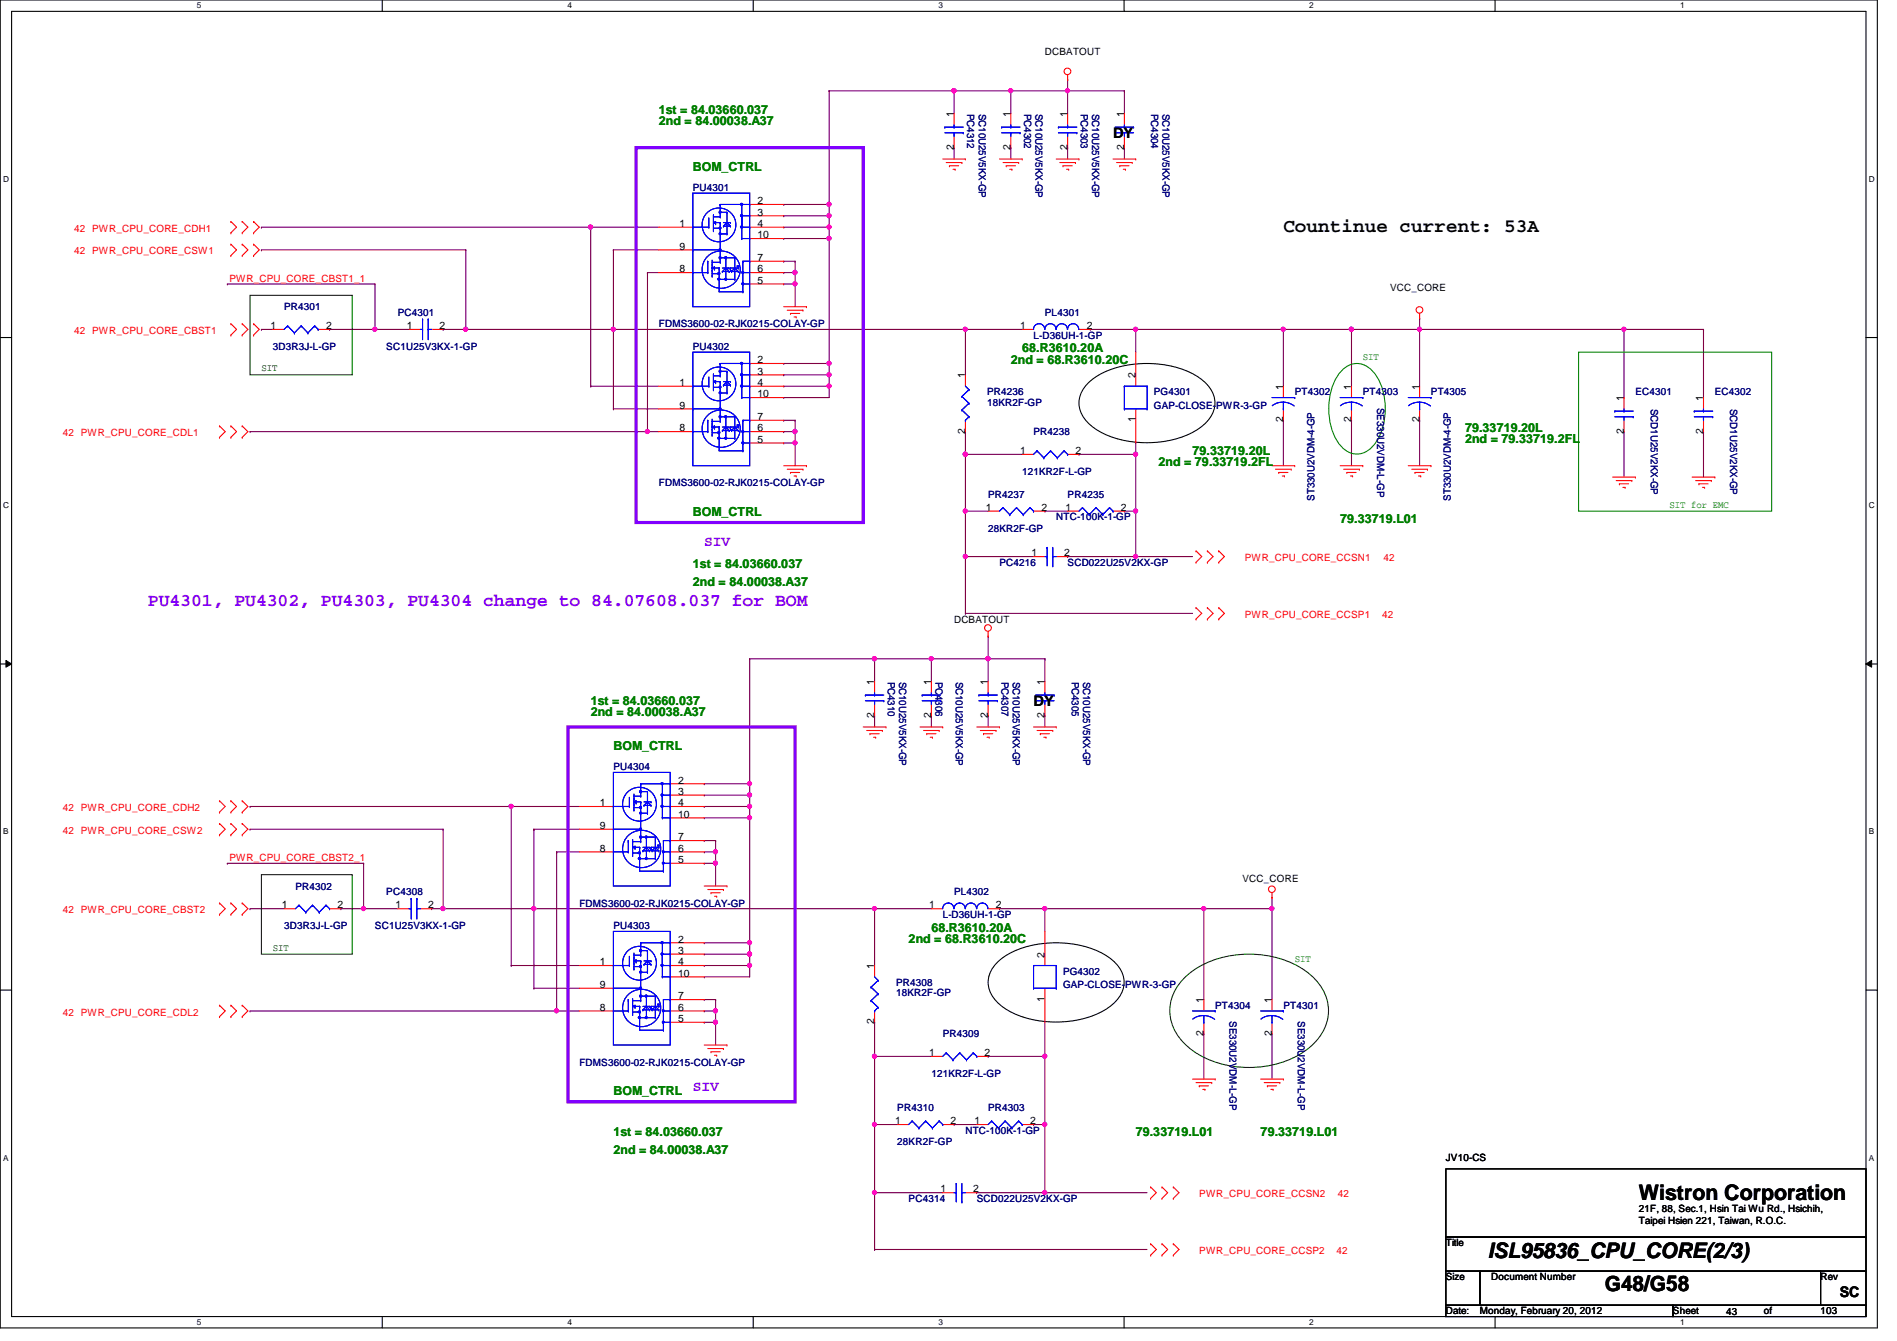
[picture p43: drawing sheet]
<svg xmlns="http://www.w3.org/2000/svg" width="297mm" height="210mm" viewBox="0 0 297 210" stroke-linecap="round" stroke-linejoin="round" font-family="sans-serif">
<defs><g id="words">
<g font-size="3.3">
<text x="256.6" y="187.9">Wistron Corporation</text>
<text x="233" y="196.8">ISL95836_CPU_CORE(2/3)</text>
<text x="251.3" y="202.1">G48/G58</text>
</g>
<text font-size="3" x="201" y="36.3">Countinue current: 53A</text>
<text font-size="2.8" fill="#8000ff" x="23.2" y="94.8">PU4301, PU4302, PU4303, PU4304 change to 84.07608.037 for BOM</text>
<g font-size="2.3">
<text x="174.3" y="21.7">DY</text>
<text x="161.8" y="110.6">DY</text>
<text x="288.1" y="203">SC</text>
</g>
<g font-size="2.3" fill="#8000ff">
<text x="110.3" y="85.4">SIV</text>
<text x="108.5" y="170.8">SIV</text>
</g>
<g font-size="1.9" fill="#008000">
<text x="103.2" y="17.8">1st = 84.03660.037</text>
<text x="103.2" y="19.6">2nd = 84.00038.A37</text>
<text x="108.5" y="26.7">BOM_CTRL</text>
<text x="158.3" y="56.9">2nd = 68.R3610.20C</text>
<text x="160.1" y="55.2">68.R3610.20A</text>
<text x="186.7" y="71.2">79.33719.20L</text>
<text x="229.4" y="67.6">79.33719.20L</text>
<text x="229.4" y="69.4">2nd = 79.33719.2FL</text>
<text x="181.4" y="72.9">2nd = 79.33719.2FL</text>
<text x="108.5" y="80.8">BOM_CTRL</text>
<text x="209.8" y="81.8">79.33719.L01</text>
<text x="108.5" y="88.9">1st = 84.03660.037</text>
<text x="108.5" y="91.8">2nd = 84.00038.A37</text>
<text x="92.5" y="110.3">1st = 84.03660.037</text>
<text x="92.5" y="112.1">2nd = 84.00038.A37</text>
<text x="96.1" y="117.4">BOM_CTRL</text>
<text x="142.3" y="147.6">2nd = 68.R3610.20C</text>
<text x="145.8" y="145.8">68.R3610.20A</text>
<text x="96.1" y="171.4">BOM_CTRL</text>
<text x="96.1" y="177.8">1st = 84.03660.037</text>
<text x="177.8" y="177.8">79.33719.L01</text>
<text x="197.4" y="177.8">79.33719.L01</text>
<text x="96.1" y="180.7">2nd = 84.00038.A37</text>
</g>
<g font-size="1.6">
<text x="163.6" y="8.6">DCBATOUT</text>
<text x="149.3" y="23.5" transform="rotate(-90 149.3 23.5)">2</text>
<text x="149.3" y="18.3" transform="rotate(-90 149.3 18.3)">1</text>
<text x="158.2" y="23.5" transform="rotate(-90 158.2 23.5)">2</text>
<text x="158.2" y="18.3" transform="rotate(-90 158.2 18.3)">1</text>
<text x="167.1" y="23.5" transform="rotate(-90 167.1 23.5)">2</text>
<text x="167.1" y="18.3" transform="rotate(-90 167.1 18.3)">1</text>
<text x="176" y="23.5" transform="rotate(-90 176 23.5)">2</text>
<text x="176" y="18.3" transform="rotate(-90 176 18.3)">1</text>
<text x="106.4" y="35.5">1</text>
<text x="118.6" y="32">2</text>
<text x="118.6" y="33.7">3</text>
<text x="118.6" y="35.5">4</text>
<text x="106.4" y="39.1">9</text>
<text x="118.6" y="40.9">7</text>
<text x="118.6" y="37.3">10</text>
<text x="106.4" y="42.6">8</text>
<text x="118.6" y="44.4">5</text>
<text x="118.6" y="42.6">6</text>
<text x="217.7" y="45.6">VCC_CORE</text>
<text x="42.4" y="51.5">1</text>
<text x="51.1" y="51.5">2</text>
<text x="63.7" y="51.5">1</text>
<text x="68.8" y="51.5">2</text>
<text x="159.7" y="51.5">1</text>
<text x="170.2" y="51.5">2</text>
<text x="118.6" y="56.9">2</text>
<text x="118.6" y="58.6">3</text>
<text x="151.1" y="59.2" transform="rotate(-90 151.1 59.2)">1</text>
<text x="177.8" y="59.2" transform="rotate(-90 177.8 59.2)">2</text>
<text x="106.4" y="60.4">1</text>
<text x="106.4" y="64">9</text>
<text x="118.6" y="60.4">4</text>
<text x="118.6" y="65.7">7</text>
<text x="118.6" y="62.2">10</text>
<text x="200.9" y="61" transform="rotate(-90 200.9 61)">1</text>
<text x="211.6" y="61" transform="rotate(-90 211.6 61)">1</text>
<text x="222.2" y="61" transform="rotate(-90 222.2 61)">1</text>
<text x="254.3" y="62.8" transform="rotate(-90 254.3 62.8)">1</text>
<text x="266.7" y="62.8" transform="rotate(-90 266.7 62.8)">1</text>
<text x="106.4" y="67.5">8</text>
<text x="118.6" y="69.3">5</text>
<text x="118.6" y="67.5">6</text>
<text x="151.1" y="67.9" transform="rotate(-90 151.1 67.9)">2</text>
<text x="159.7" y="71.1">1</text>
<text x="168.4" y="71.1">2</text>
<text x="177.8" y="66.1" transform="rotate(-90 177.8 66.1)">1</text>
<text x="200.9" y="66.1" transform="rotate(-90 200.9 66.1)">2</text>
<text x="211.6" y="66.1" transform="rotate(-90 211.6 66.1)">2</text>
<text x="222.2" y="66.1" transform="rotate(-90 222.2 66.1)">2</text>
<text x="254.3" y="67.9" transform="rotate(-90 254.3 67.9)">2</text>
<text x="266.7" y="67.9" transform="rotate(-90 266.7 67.9)">2</text>
<text x="154.4" y="80">1</text>
<text x="163.1" y="80">2</text>
<text x="166.8" y="80">1</text>
<text x="175.5" y="80">2</text>
<text x="161.5" y="87.1">1</text>
<text x="166.6" y="87.1">2</text>
<text x="149.4" y="97.5">DCBATOUT</text>
<text x="136.9" y="107.2" transform="rotate(-90 136.9 107.2)">1</text>
<text x="145.8" y="107.2" transform="rotate(-90 145.8 107.2)">1</text>
<text x="154.7" y="107.2" transform="rotate(-90 154.7 107.2)">1</text>
<text x="163.6" y="107.2" transform="rotate(-90 163.6 107.2)">1</text>
<text x="136.9" y="112.4" transform="rotate(-90 136.9 112.4)">2</text>
<text x="145.8" y="112.4" transform="rotate(-90 145.8 112.4)">2</text>
<text x="154.7" y="112.4" transform="rotate(-90 154.7 112.4)">2</text>
<text x="163.6" y="112.4" transform="rotate(-90 163.6 112.4)">2</text>
<text x="106.2" y="122.6">2</text>
<text x="106.2" y="124.4">3</text>
<text x="93.9" y="126.2">1</text>
<text x="93.9" y="129.8">9</text>
<text x="106.2" y="126.2">4</text>
<text x="106.2" y="131.5">7</text>
<text x="106.2" y="128">10</text>
<text x="93.9" y="133.3">8</text>
<text x="106.2" y="135.1">5</text>
<text x="106.2" y="133.3">6</text>
<text x="44.2" y="142.2">1</text>
<text x="52.8" y="142.2">2</text>
<text x="61.9" y="142.2">1</text>
<text x="67.1" y="142.2">2</text>
<text x="145.5" y="142.2">1</text>
<text x="156" y="142.2">2</text>
<text x="194.6" y="138">VCC_CORE</text>
<text x="106.2" y="147.5">2</text>
<text x="106.2" y="149.3">3</text>
<text x="163.6" y="149.9" transform="rotate(-90 163.6 149.9)">2</text>
<text x="93.9" y="151.1">1</text>
<text x="93.9" y="154.6">9</text>
<text x="106.2" y="151.1">4</text>
<text x="106.2" y="152.9">10</text>
<text x="136.9" y="151.7" transform="rotate(-90 136.9 151.7)">1</text>
<text x="93.9" y="158.2">8</text>
<text x="106.2" y="160">5</text>
<text x="106.2" y="158.2">6</text>
<text x="106.2" y="156.4">7</text>
<text x="136.9" y="160.4" transform="rotate(-90 136.9 160.4)">2</text>
<text x="163.6" y="156.8" transform="rotate(-90 163.6 156.8)">1</text>
<text x="188.5" y="157" transform="rotate(-90 188.5 157)">1</text>
<text x="199.1" y="157" transform="rotate(-90 199.1 157)">1</text>
<text x="145.5" y="165.3">1</text>
<text x="154.2" y="165.3">2</text>
<text x="188.5" y="162.1" transform="rotate(-90 188.5 162.1)">2</text>
<text x="199.1" y="162.1" transform="rotate(-90 199.1 162.1)">2</text>
<text x="140.2" y="176">1</text>
<text x="148.8" y="176">2</text>
<text x="152.6" y="176">1</text>
<text x="161.3" y="176">2</text>
<text x="226.4" y="181.7">JV10-CS</text>
<text x="147.3" y="186.6">1</text>
<text x="152.4" y="186.6">2</text>
<text x="256.6" y="189.7">21F, 88, Sec.1, Hsin Tai Wu Rd., Hsichih,</text>
<text x="256.6" y="191.6">Taipei Hsien 221, Taiwan, R.O.C.</text>
<text x="226.4" y="195.1">Title</text>
<text x="226.4" y="200.4">Size</text>
<text x="233.5" y="200.4">Document Number</text>
<text x="285.1" y="200.4">Rev</text>
<text x="226.4" y="205.7">Date:</text>
<text x="231.7" y="205.7">Monday, February 20, 2012</text>
<text x="262" y="205.7">Sheet</text>
<text x="270.3" y="205.9">43</text>
<text x="276.2" y="205.7">of</text>
<text x="285.1" y="205.7">103</text>
</g>
<g font-size="1.6" fill="#000080">
<text x="151.5" y="17.8" transform="rotate(90 151.5 17.8)">PC4312</text>
<text x="153.2" y="17.8" transform="rotate(90 153.2 17.8)">SC10U25V5KX-GP</text>
<text x="160.4" y="17.8" transform="rotate(90 160.4 17.8)">PC4302</text>
<text x="162.1" y="17.8" transform="rotate(90 162.1 17.8)">SC10U25V5KX-GP</text>
<text x="169.2" y="17.8" transform="rotate(90 169.2 17.8)">PC4303</text>
<text x="171" y="17.8" transform="rotate(90 171 17.8)">SC10U25V5KX-GP</text>
<text x="180.3" y="17.8" transform="rotate(90 180.3 17.8)">PC4304</text>
<text x="182" y="17.8" transform="rotate(90 182 17.8)">SC10U25V5KX-GP</text>
<text x="108.5" y="29.9">PU4301</text>
<text x="44.5" y="48.6">PR4301</text>
<text x="62.3" y="49.4">PC4301</text>
<text x="103.2" y="51.2">FDMS3600-02-RJK0215-COLAY-GP</text>
<text x="161.8" y="53">L-D36UH-1-GP</text>
<text x="163.6" y="49.4">PL4301</text>
<text x="42.7" y="54.8">3D3R3J-L-GP</text>
<text x="60.5" y="54.8">SC1U25V3KX-1-GP</text>
<text x="108.5" y="54.8">PU4302</text>
<text x="154.6" y="61.9">PR4236</text>
<text x="154.6" y="63.5">18KR2F-GP</text>
<text x="180.7" y="61.9">PG4301</text>
<text x="180.7" y="64">GAP-CLOSE-PWR-3-GP</text>
<text x="202.7" y="61.9">PT4302</text>
<text x="213.4" y="61.9">PT4303</text>
<text x="215.6" y="63.8" transform="rotate(90 215.6 63.8)">SE330U2VDM-L-GP</text>
<text x="224.1" y="61.9">PT4305</text>
<text x="256.1" y="61.9">EC4301</text>
<text x="258.5" y="64" transform="rotate(90 258.5 64)">SCD1U25V2KX-GP</text>
<text x="268.5" y="61.9">EC4302</text>
<text x="270.9" y="64" transform="rotate(90 270.9 64)">SCD1U25V2KX-GP</text>
<text x="161.8" y="68.1">PR4238</text>
<text x="103.2" y="76.1">FDMS3600-02-RJK0215-COLAY-GP</text>
<text x="154.7" y="77.9">PR4237</text>
<text x="160.1" y="74.3">121KR2F-L-GP</text>
<text x="167.2" y="77.9">PR4235</text>
<text x="154.7" y="83.2">28KR2F-GP</text>
<text x="165.4" y="81.4">NTC-100K-1-GP</text>
<text x="205.8" y="78.4" transform="rotate(-90 205.8 78.4)">ST330U2VDM-4-GP</text>
<text x="227.2" y="78.4" transform="rotate(-90 227.2 78.4)">ST330U2VDM-4-GP</text>
<text x="156.5" y="88.6">PC4216</text>
<text x="167.2" y="88.6">SCD022U25V2KX-GP</text>
<text x="139" y="106.7" transform="rotate(90 139 106.7)">PC4310</text>
<text x="140.8" y="106.7" transform="rotate(90 140.8 106.7)">SC10U25V5KX-GP</text>
<text x="146.5" y="106.7" transform="rotate(90 146.5 106.7)">PC4306</text>
<text x="149.7" y="106.7" transform="rotate(90 149.7 106.7)">SC10U25V5KX-GP</text>
<text x="156.8" y="106.7" transform="rotate(90 156.8 106.7)">PC4307</text>
<text x="158.6" y="106.7" transform="rotate(90 158.6 106.7)">SC10U25V5KX-GP</text>
<text x="167.8" y="106.7" transform="rotate(90 167.8 106.7)">PC4305</text>
<text x="169.6" y="106.7" transform="rotate(90 169.6 106.7)">SC10U25V5KX-GP</text>
<text x="96.1" y="120.6">PU4304</text>
<text x="46.3" y="139.2">PR4302</text>
<text x="60.5" y="140.1">PC4308</text>
<text x="90.7" y="141.9">FDMS3600-02-RJK0215-COLAY-GP</text>
<text x="147.6" y="143.7">L-D36UH-1-GP</text>
<text x="149.4" y="140.1">PL4302</text>
<text x="44.5" y="145.5">3D3R3J-L-GP</text>
<text x="58.7" y="145.5">SC1U25V3KX-1-GP</text>
<text x="96.1" y="145.5">PU4303</text>
<text x="140.3" y="154.3">PR4308</text>
<text x="140.3" y="156">18KR2F-GP</text>
<text x="166.5" y="152.6">PG4302</text>
<text x="166.5" y="154.7">GAP-CLOSE-PWR-3-GP</text>
<text x="190.3" y="157.9">PT4304</text>
<text x="192.5" y="159.9" transform="rotate(90 192.5 159.9)">SE330U2VDM-L-GP</text>
<text x="201" y="157.9">PT4301</text>
<text x="203.2" y="159.9" transform="rotate(90 203.2 159.9)">SE330U2VDM-L-GP</text>
<text x="90.7" y="166.8">FDMS3600-02-RJK0215-COLAY-GP</text>
<text x="147.6" y="162.3">PR4309</text>
<text x="140.5" y="173.9">PR4310</text>
<text x="145.8" y="168.6">121KR2F-L-GP</text>
<text x="154.7" y="173.9">PR4303</text>
<text x="140.5" y="179.2">28KR2F-GP</text>
<text x="151.2" y="177.5">NTC-100K-1-GP</text>
<text x="142.3" y="188.1">PC4314</text>
<text x="152.9" y="188.1">SCD022U25V2KX-GP</text>
</g>
<g font-size="1.6" fill="#f00">
<text x="11.6" y="36.3">42 PWR_CPU_CORE_CDH1</text>
<text x="11.6" y="39.8">42 PWR_CPU_CORE_CSW1</text>
<text x="35.9" y="44.1">PWR_CPU_CORE_CBST1_1</text>
<text x="11.6" y="52.3">42 PWR_CPU_CORE_CBST1</text>
<text x="9.8" y="68.3">42 PWR_CPU_CORE_CDL1</text>
<text x="194.9" y="87.8">PWR_CPU_CORE_CCSN1</text>
<text x="216.6" y="87.8">42</text>
<text x="194.9" y="96.7">PWR_CPU_CORE_CCSP1</text>
<text x="216.4" y="96.7">42</text>
<text x="9.8" y="127">42 PWR_CPU_CORE_CDH2</text>
<text x="9.8" y="130.5">42 PWR_CPU_CORE_CSW2</text>
<text x="35.9" y="134.8">PWR_CPU_CORE_CBST2_1</text>
<text x="9.8" y="143">42 PWR_CPU_CORE_CBST2</text>
<text x="9.8" y="159">42 PWR_CPU_CORE_CDL2</text>
<text x="187.8" y="187.4">PWR_CPU_CORE_CCSN2</text>
<text x="209.5" y="187.4">42</text>
<text x="187.8" y="196.3">PWR_CPU_CORE_CCSP2</text>
<text x="209.3" y="196.3">42</text>
</g>
<g font-size="1.6" fill="#004000">
<text x="40.9" y="58.1">SIT</text>
<text x="42.7" y="148.8">SIT</text>
</g>
<g font-size="1.6" fill="#008000">
<text x="213.4" y="56.3">SIT</text>
<text x="261.4" y="79.5">SIT for EMC</text>
<text x="202.7" y="150.6">SIT</text>
</g>
<g font-size="1.3">
<text x="30.8" y="1.3">5</text>
<text x="88.9" y="1.3">4</text>
<text x="146.9" y="1.3">3</text>
<text x="205" y="1.3">2</text>
<text x="263.1" y="1.3">1</text>
<text x=".5" y="28.4">D</text>
<text x="292.6" y="28.4">D</text>
<text x=".5" y="79.5">C</text>
<text x="292.6" y="79.5">C</text>
<text x=".5" y="130.6">B</text>
<text x="292.6" y="130.6">B</text>
<text x=".5" y="181.7">A</text>
<text x="292.6" y="181.7">A</text>
<text x="30.8" y="207.4">5</text>
<text x="88.9" y="207.4">4</text>
<text x="146.9" y="207.4">3</text>
<text x="205" y="207.4">2</text>
<text x="263.1" y="207.4">1</text>
</g>
</g></defs>
<path d="M0 0h294v207.9h-294zM1.8 1.8h290.4v204.3h-290.4z" fill="none" stroke="#000" stroke-width=".17"/>
<g fill="#fff">
<path d="M30.8 .2h.7v1.4h-.7z"/>
<path d="M30.8 206.2h.7v1.4h-.7z"/>
</g>
<path d="M59.9 0v1.8M59.9 206.1v1.8" fill="none" stroke="#000" stroke-width=".17"/>
<g fill="#fff">
<path d="M88.9 .2h.6v1.4h-.6z"/>
<path d="M88.9 206.2h.6v1.4h-.6z"/>
</g>
<path d="M117.9 0v1.8M117.9 206.1v1.8" fill="none" stroke="#000" stroke-width=".17"/>
<g fill="#fff">
<path d="M146.9 .2h.7v1.4h-.7z"/>
<path d="M146.9 206.2h.7v1.4h-.7z"/>
</g>
<path d="M176 0v1.8M176 206.1v1.8" fill="none" stroke="#000" stroke-width=".17"/>
<g fill="#fff">
<path d="M205 .2h.7v1.4h-.7z"/>
<path d="M205 206.2h.7v1.4h-.7z"/>
</g>
<path d="M234.1 0v1.8M234.1 206.1v1.8" fill="none" stroke="#000" stroke-width=".17"/>
<g fill="#fff">
<path d="M263.1 .2h.7v1.4h-.7z"/>
<path d="M263.1 206.2h.7v1.4h-.7z"/>
<path d="M.5 27.3h.9v1.4h-.9z"/>
<path d="M292.6 27.3h.9v1.4h-.9z"/>
<path d="M.5 78.4h.9v1.4h-.9z"/>
<path d="M292.6 78.4h.9v1.4h-.9z"/>
</g>
<path d="M0 52.8h1.8M292.2 52.8h1.8" fill="none" stroke="#000" stroke-width=".17"/>
<g fill="#fff">
<path d="M.5 129.5h.8v1.4h-.8z"/>
<path d="M292.6 129.5h.9v1.4h-.9z"/>
</g>
<path d="M0 103.9h1.8M292.2 103.9h1.8" fill="none" stroke="#000" stroke-width=".17"/>
<path d="M.9 103.4l.9 .5-.9 .5zM292.2 103.9l.9-.5v1z" fill="#000"/>
<path d="M.9 103.4l.9 .5-.9 .5zM292.2 103.9l.9-.5v1z" fill="none" stroke="#000" stroke-width=".16"/>
<g fill="#fff">
<path d="M.5 180.5h.8v1.4h-.8z"/>
<path d="M292.6 180.5h.9v1.4h-.9z"/>
</g>
<path d="M0 155h1.8M292.2 155h1.8" fill="none" stroke="#000" stroke-width=".17"/>
<path d="M40.9 39.1h.1M40.9 39.1h32M35.6 44.4h.1M35.6 44.4h23.1M58.7 44.4h.1M58.7 44.4v7.2M39.2 158.2h.1M39.2 158.2h48" fill="none" stroke="#800040" stroke-width=".17"/>
<circle cx="58.7" cy="51.5" r=".32" fill="#f0f"/>
<circle cx="58.7" cy="51.5" r=".32" fill="none" stroke="#f0f" stroke-width=".17"/>
<path d="M51.6 51.6h.1M51.6 51.6h12.4M58.7 51.6h.1M69.4 51.6h.1M69.4 51.6h3.5" fill="none" stroke="#800040" stroke-width=".17"/>
<circle cx="72.9" cy="51.5" r=".32" fill="#f0f"/>
<circle cx="72.9" cy="51.5" r=".32" fill="none" stroke="#f0f" stroke-width=".17"/>
<path d="M40.9 51.6h.1M40.9 51.6h1.8M80 126.2h.1M80 126.2h10.7M80 151.1h.1M80 151.1h10.7" fill="none" stroke="#800040" stroke-width=".17"/>
<circle cx="80" cy="126.2" r=".32" fill="#f0f"/>
<circle cx="80" cy="126.2" r=".32" fill="none" stroke="#f0f" stroke-width=".17"/>
<g fill="none" stroke="#800040" stroke-width=".17">
<path d="M40.9 35.6h.1M40.9 35.6h51.6M72.9 39.1h.1M72.9 39.1v12.5M39.2 67.6h.1M39.2 67.6h62.2M201 65.8h.1M201 65.8v7.1M222.3 65.8h.1M222.3 65.8v7.1M80 126.2h.1M80 126.2v24.9"/>
<path d="M163.6 142.2h.1M163.6 142.2h24.9M188.5 161.8h.1M188.5 161.8v7.1"/>
</g>
<circle cx="163.6" cy="142.2" r=".32" fill="#f0f"/>
<circle cx="163.6" cy="142.2" r=".32" fill="none" stroke="#f0f" stroke-width=".17"/>
<path d="M188.5 142.2h.1M188.5 142.2v14.3M199.2 142.2h.1M199.2 142.2v14.3M199.2 161.8h.1M199.2 161.8v7.1" fill="none" stroke="#800040" stroke-width=".17"/>
<circle cx="199.2" cy="142.2" r=".32" fill="#f0f"/>
<circle cx="199.2" cy="142.2" r=".32" fill="none" stroke="#f0f" stroke-width=".17"/>
<path d="M163.6 165.4h.1M163.6 165.4v10.6" fill="none" stroke="#800040" stroke-width=".17"/>
<circle cx="163.6" cy="165.3" r=".32" fill="#f0f"/>
<circle cx="163.6" cy="165.3" r=".32" fill="none" stroke="#f0f" stroke-width=".17"/>
<path d="M163.6 176h.1M163.6 176v10.7" fill="none" stroke="#800040" stroke-width=".17"/>
<circle cx="163.6" cy="186.7" r=".32" fill="#f0f"/>
<circle cx="163.6" cy="186.7" r=".32" fill="none" stroke="#f0f" stroke-width=".17"/>
<circle cx="163.6" cy="176" r=".32" fill="#f0f"/>
<circle cx="163.6" cy="176" r=".32" fill="none" stroke="#f0f" stroke-width=".17"/>
<path d="M136.9 165.4h.1M136.9 176h.1M136.9 165.4h8.9M136.9 176v10.7" fill="none" stroke="#800040" stroke-width=".17"/>
<circle cx="136.9" cy="176" r=".32" fill="#f0f"/>
<circle cx="136.9" cy="176" r=".32" fill="none" stroke="#f0f" stroke-width=".17"/>
<path d="M136.9 186.7h.1M136.9 186.7h10.7" fill="none" stroke="#800040" stroke-width=".17"/>
<circle cx="136.9" cy="186.7" r=".32" fill="#f0f"/>
<circle cx="136.9" cy="186.7" r=".32" fill="none" stroke="#f0f" stroke-width=".17"/>
<path d="M136.9 165.4h.1M136.9 165.4v10.6" fill="none" stroke="#800040" stroke-width=".17"/>
<circle cx="136.9" cy="165.3" r=".32" fill="#f0f"/>
<circle cx="136.9" cy="165.3" r=".32" fill="none" stroke="#f0f" stroke-width=".17"/>
<g fill="none" stroke="#800040" stroke-width=".17">
<path d="M136.9 142.2h.1M136.9 142.2v8.9M188.5 142.2h.1M199.2 140.5h.1M199.2 140.5v1.7h-10.7M136.9 160h.1M136.9 160v5.4M154.7 165.4h.1M154.7 165.4h8.9M161.8 176h.1M161.8 176h1.8M136.9 186.7h.1"/>
<path d="M136.9 186.7v8.9M152.9 186.7h.1M152.9 186.7h10.7"/>
</g>
<circle cx="188.5" cy="142.2" r=".32" fill="#f0f"/>
<circle cx="188.5" cy="142.2" r=".32" fill="none" stroke="#f0f" stroke-width=".17"/>
<path d="M112.1 158.2h.1M112.1 158.2v1.8M136.9 176h.1M136.9 176h3.6M149.4 176h.1M149.4 176h3.5M136.9 195.6h.1M136.9 195.6h42.7M163.6 186.7h.1M163.6 186.7h16" fill="none" stroke="#800040" stroke-width=".17"/>
<circle cx="112" cy="158.2" r=".32" fill="#f0f"/>
<circle cx="112" cy="158.2" r=".32" fill="none" stroke="#f0f" stroke-width=".17"/>
<path d="M112.1 133.3h.1M112.1 133.3v1.8" fill="none" stroke="#800040" stroke-width=".17"/>
<circle cx="112" cy="133.3" r=".32" fill="#f0f"/>
<circle cx="112" cy="133.3" r=".32" fill="none" stroke="#f0f" stroke-width=".17"/>
<path d="M110.3 122.7h.1M110.3 122.7h7.1M110.3 149.4h.1M110.3 149.4h7.1" fill="none" stroke="#800040" stroke-width=".17"/>
<circle cx="117.4" cy="149.3" r=".32" fill="#f0f"/>
<circle cx="117.4" cy="149.3" r=".32" fill="none" stroke="#f0f" stroke-width=".17"/>
<path d="M110.3 124.5h.1M110.3 124.5h7.1M112.1 131.6h.1M112.1 131.6v1.7M110.3 158.2h.1M110.3 158.2h1.8M110.3 160h.1M110.3 160h1.8M112.1 160h.1M112.1 160v3.6" fill="none" stroke="#800040" stroke-width=".17"/>
<circle cx="112" cy="160" r=".32" fill="#f0f"/>
<circle cx="112" cy="160" r=".32" fill="none" stroke="#f0f" stroke-width=".17"/>
<path d="M110.3 151.1h.1M110.3 151.1h7.1" fill="none" stroke="#800040" stroke-width=".17"/>
<circle cx="117.4" cy="151.1" r=".32" fill="#f0f"/>
<circle cx="117.4" cy="151.1" r=".32" fill="none" stroke="#f0f" stroke-width=".17"/>
<path d="M110.3 147.6h.1M110.3 147.6h7.1M112.1 156.5h.1M112.1 156.5v1.7" fill="none" stroke="#800040" stroke-width=".17"/>
<circle cx="117.4" cy="147.5" r=".32" fill="#f0f"/>
<circle cx="117.4" cy="147.5" r=".32" fill="none" stroke="#f0f" stroke-width=".17"/>
<path d="M110.3 126.2h.1M110.3 128h.1M110.3 133.3h.1M110.3 126.2h7.1M110.3 128h7.1M110.3 133.3h1.8M112.1 135.1h.1M112.1 135.1v3.6M110.3 156.5h.1M110.3 152.9h.1M110.3 156.5h1.8M110.3 152.9h7.1" fill="none" stroke="#800040" stroke-width=".17"/>
<circle cx="112" cy="135.1" r=".32" fill="#f0f"/>
<circle cx="112" cy="135.1" r=".32" fill="none" stroke="#f0f" stroke-width=".17"/>
<path d="M176.1 80h.1M176.1 80h1.7M177.8 80h.1M177.8 80v7.1M110.3 135.1h.1M110.3 131.6h.1M110.3 135.1h1.8M110.3 131.6h1.8" fill="none" stroke="#800040" stroke-width=".17"/>
<circle cx="177.8" cy="80" r=".32" fill="#f0f"/>
<circle cx="177.8" cy="80" r=".32" fill="none" stroke="#f0f" stroke-width=".17"/>
<path d="M117.4 122.7h.1M117.4 122.7v1.8" fill="none" stroke="#800040" stroke-width=".17"/>
<circle cx="117.4" cy="122.7" r=".32" fill="#f0f"/>
<circle cx="117.4" cy="122.7" r=".32" fill="none" stroke="#f0f" stroke-width=".17"/>
<path d="M117.4 124.5h.1M117.4 124.5v1.7M117.4 147.6h.1M117.4 147.6v1.8" fill="none" stroke="#800040" stroke-width=".17"/>
<circle cx="117.4" cy="124.4" r=".32" fill="#f0f"/>
<circle cx="117.4" cy="124.4" r=".32" fill="none" stroke="#f0f" stroke-width=".17"/>
<path d="M117.4 126.2h.1M117.4 126.2v1.8" fill="none" stroke="#800040" stroke-width=".17"/>
<circle cx="117.4" cy="126.2" r=".32" fill="#f0f"/>
<circle cx="117.4" cy="126.2" r=".32" fill="none" stroke="#f0f" stroke-width=".17"/>
<path d="M83.6 142.2h.1M83.6 142.2h53.3M117.4 151.1h.1M117.4 151.1v1.8" fill="none" stroke="#800040" stroke-width=".17"/>
<circle cx="136.9" cy="142.2" r=".32" fill="#f0f"/>
<circle cx="136.9" cy="142.2" r=".32" fill="none" stroke="#f0f" stroke-width=".17"/>
<circle cx="83.6" cy="142.2" r=".32" fill="#f0f"/>
<circle cx="83.6" cy="142.2" r=".32" fill="none" stroke="#f0f" stroke-width=".17"/>
<path d="M151.2 71.1h.1M151.2 67.6v3.5M151.2 87.1h.1M151.2 87.1h10.6M83.6 129.8h.1M83.6 129.8h7.1M83.6 129.8v12.4h-14.2M69.4 142.2h.1M83.6 154.7h.1M83.6 154.7h7.1" fill="none" stroke="#800040" stroke-width=".17"/>
<circle cx="151.1" cy="87.1" r=".32" fill="#f0f"/>
<circle cx="151.1" cy="87.1" r=".32" fill="none" stroke="#f0f" stroke-width=".17"/>
<path d="M177.8 51.6h.1M177.8 51.6h23.2M201 51.6h.1M201 51.6v8.9M211.6 51.6h.1M211.6 51.6v8.9M211.6 65.8h.1M211.6 65.8v7.1M167.2 87.1h.1M167.2 87.1h10.6" fill="none" stroke="#800040" stroke-width=".17"/>
<circle cx="211.6" cy="51.5" r=".32" fill="#f0f"/>
<circle cx="211.6" cy="51.5" r=".32" fill="none" stroke="#f0f" stroke-width=".17"/>
<path d="M168.9 71.1h.1M168.9 71.1h8.9M177.8 87.1h.1M177.8 87.1h8.9" fill="none" stroke="#800040" stroke-width=".17"/>
<circle cx="177.8" cy="87.1" r=".32" fill="#f0f"/>
<circle cx="177.8" cy="87.1" r=".32" fill="none" stroke="#f0f" stroke-width=".17"/>
<path d="M211.6 51.6h.1M211.6 51.6h10.7" fill="none" stroke="#800040" stroke-width=".17"/>
<circle cx="211.6" cy="51.5" r=".32" fill="#f0f"/>
<circle cx="211.6" cy="51.5" r=".32" fill="none" stroke="#f0f" stroke-width=".17"/>
<path d="M222.3 51.6h.1M222.3 51.6v8.9M151.2 80h.1M151.2 87.1h.1M151.2 80h3.5M151.2 87.1v8.9M163.6 80h.1M163.6 80h3.6M87.2 133.3h.1M87.2 133.3v24.9M87.2 133.3h3.5" fill="none" stroke="#800040" stroke-width=".17"/>
<circle cx="222.3" cy="51.5" r=".32" fill="#f0f"/>
<circle cx="222.3" cy="51.5" r=".32" fill="none" stroke="#f0f" stroke-width=".17"/>
<path d="M201 51.6h.1M201 51.6h10.6" fill="none" stroke="#800040" stroke-width=".17"/>
<circle cx="200.9" cy="51.5" r=".32" fill="#f0f"/>
<circle cx="200.9" cy="51.5" r=".32" fill="none" stroke="#f0f" stroke-width=".17"/>
<path d="M222.3 49.8h.1M222.3 49.8v1.8M151.2 71.1h.1M151.2 71.1h8.9M151.2 96h.1M151.2 96h35.5M83.6 142.2h.1M83.6 142.2v12.5M136.9 142.2h.1M136.9 142.2h8.9" fill="none" stroke="#800040" stroke-width=".17"/>
<circle cx="151.1" cy="71.1" r=".32" fill="#f0f"/>
<circle cx="151.1" cy="71.1" r=".32" fill="none" stroke="#f0f" stroke-width=".17"/>
<path d="M151.2 71.1h.1M151.2 71.1v8.9" fill="none" stroke="#800040" stroke-width=".17"/>
<circle cx="151.1" cy="71.1" r=".32" fill="#f0f"/>
<circle cx="151.1" cy="71.1" r=".32" fill="none" stroke="#f0f" stroke-width=".17"/>
<path d="M35.6 135.1h.1M35.6 135.1h21.3M56.9 135.1h.1M56.9 135.1v7.1" fill="none" stroke="#800040" stroke-width=".17"/>
<circle cx="56.9" cy="142.2" r=".32" fill="#f0f"/>
<circle cx="56.9" cy="142.2" r=".32" fill="none" stroke="#f0f" stroke-width=".17"/>
<path d="M92.5 35.6h.1M92.5 35.6h10.7M101.4 42.7h.1M101.4 42.7v24.9M39.2 129.8h.1M39.2 129.8h30.2M39.2 142.2h.1M39.2 142.2h5.3M56.9 142.2h.1M56.9 142.2h5.4" fill="none" stroke="#800040" stroke-width=".17"/>
<circle cx="101.4" cy="67.5" r=".32" fill="#f0f"/>
<circle cx="101.4" cy="67.5" r=".32" fill="none" stroke="#f0f" stroke-width=".17"/>
<path d="M122.7 32h.1M122.7 32h7.1M101.4 42.7h.1M101.4 42.7h1.8M53.4 142.2h.1M53.4 142.2h3.5" fill="none" stroke="#800040" stroke-width=".17"/>
<circle cx="129.8" cy="32" r=".32" fill="#f0f"/>
<circle cx="129.8" cy="32" r=".32" fill="none" stroke="#f0f" stroke-width=".17"/>
<path d="M122.7 58.7h.1M122.7 58.7h7.1" fill="none" stroke="#800040" stroke-width=".17"/>
<circle cx="129.8" cy="58.6" r=".32" fill="#f0f"/>
<circle cx="129.8" cy="58.6" r=".32" fill="none" stroke="#f0f" stroke-width=".17"/>
<path d="M122.7 33.8h.1M122.7 33.8h7.1M124.5 40.9h.1M124.5 40.9v1.8M101.4 67.6h.1M101.4 67.6h1.8M122.7 67.6h.1M122.7 67.6h1.8" fill="none" stroke="#800040" stroke-width=".17"/>
<circle cx="129.8" cy="33.8" r=".32" fill="#f0f"/>
<circle cx="129.8" cy="33.8" r=".32" fill="none" stroke="#f0f" stroke-width=".17"/>
<path d="M122.7 69.3h.1M122.7 69.3h1.8" fill="none" stroke="#800040" stroke-width=".17"/>
<circle cx="124.5" cy="69.3" r=".32" fill="#f0f"/>
<circle cx="124.5" cy="69.3" r=".32" fill="none" stroke="#f0f" stroke-width=".17"/>
<path d="M122.7 60.5h.1M122.7 60.5h7.1M124.5 69.3h.1M124.5 69.3v3.6" fill="none" stroke="#800040" stroke-width=".17"/>
<circle cx="129.8" cy="60.4" r=".32" fill="#f0f"/>
<circle cx="129.8" cy="60.4" r=".32" fill="none" stroke="#f0f" stroke-width=".17"/>
<path d="M122.7 56.9h.1M122.7 56.9h7.1M124.5 65.8h.1M124.5 65.8v1.8" fill="none" stroke="#800040" stroke-width=".17"/>
<circle cx="129.8" cy="56.9" r=".32" fill="#f0f"/>
<circle cx="129.8" cy="56.9" r=".32" fill="none" stroke="#f0f" stroke-width=".17"/>
<path d="M122.7 35.6h.1M122.7 35.6h7.1" fill="none" stroke="#800040" stroke-width=".17"/>
<circle cx="129.8" cy="35.5" r=".32" fill="#f0f"/>
<circle cx="129.8" cy="35.5" r=".32" fill="none" stroke="#f0f" stroke-width=".17"/>
<path d="M96.1 51.6h.1M96.1 51.6v12.4M96.1 64h.1M96.1 64h7.1M122.7 65.8h.1M122.7 62.2h.1M122.7 65.8h1.8M122.7 62.2h7.1" fill="none" stroke="#800040" stroke-width=".17"/>
<circle cx="96" cy="51.5" r=".32" fill="#f0f"/>
<circle cx="96" cy="51.5" r=".32" fill="none" stroke="#f0f" stroke-width=".17"/>
<path d="M122.7 37.3h.1M122.7 37.3h7.1M72.9 51.6h.1M72.9 51.6h23.2" fill="none" stroke="#800040" stroke-width=".17"/>
<circle cx="129.8" cy="37.3" r=".32" fill="#f0f"/>
<circle cx="129.8" cy="37.3" r=".32" fill="none" stroke="#f0f" stroke-width=".17"/>
<path d="M96.1 39.1h.1M96.1 39.1h7.1M96.1 39.1v12.5M122.7 42.7h.1M122.7 42.7h1.8M124.5 44.4h.1M124.5 44.4v3.6" fill="none" stroke="#800040" stroke-width=".17"/>
<circle cx="124.5" cy="44.4" r=".32" fill="#f0f"/>
<circle cx="124.5" cy="44.4" r=".32" fill="none" stroke="#f0f" stroke-width=".17"/>
<path d="M122.7 44.4h.1M122.7 40.9h.1M122.7 44.4h1.8M122.7 40.9h1.8M124.5 67.6h.1M124.5 67.6v1.7" fill="none" stroke="#800040" stroke-width=".17"/>
<circle cx="124.5" cy="67.5" r=".32" fill="#f0f"/>
<circle cx="124.5" cy="67.5" r=".32" fill="none" stroke="#f0f" stroke-width=".17"/>
<path d="M124.5 42.7h.1M124.5 42.7v1.7" fill="none" stroke="#800040" stroke-width=".17"/>
<circle cx="124.5" cy="42.6" r=".32" fill="#f0f"/>
<circle cx="124.5" cy="42.6" r=".32" fill="none" stroke="#f0f" stroke-width=".17"/>
<path d="M151.2 51.6h.1M151.2 51.6h8.9M69.4 129.8h.1M69.4 129.8v12.4" fill="none" stroke="#800040" stroke-width=".17"/>
<circle cx="69.4" cy="142.2" r=".32" fill="#f0f"/>
<circle cx="69.4" cy="142.2" r=".32" fill="none" stroke="#f0f" stroke-width=".17"/>
<path d="M96.1 51.6h.1M96.1 51.6h55.1M151.2 51.6h.1M151.2 51.6v7.1" fill="none" stroke="#800040" stroke-width=".17"/>
<circle cx="151.1" cy="51.5" r=".32" fill="#f0f"/>
<circle cx="151.1" cy="51.5" r=".32" fill="none" stroke="#f0f" stroke-width=".17"/>
<path d="M67.6 142.2h.1M67.6 142.2h1.8M87.2 158.2h.1M87.2 158.2h3.5" fill="none" stroke="#800040" stroke-width=".17"/>
<circle cx="87.1" cy="158.2" r=".32" fill="#f0f"/>
<circle cx="87.1" cy="158.2" r=".32" fill="none" stroke="#f0f" stroke-width=".17"/>
<path d="M149.4 14.2h.1M149.4 14.2v3.6M149.4 23.1h.1M149.4 23.1v1.8" fill="none" stroke="#800040" stroke-width=".17"/>
<circle cx="149.4" cy="14.2" r=".32" fill="#f0f"/>
<circle cx="149.4" cy="14.2" r=".32" fill="none" stroke="#f0f" stroke-width=".17"/>
<path d="M129.8 14.2h.1M129.8 14.2h28.5M149.4 14.2h.1" fill="none" stroke="#800040" stroke-width=".17"/>
<circle cx="149.4" cy="14.2" r=".32" fill="#f0f"/>
<circle cx="149.4" cy="14.2" r=".32" fill="none" stroke="#f0f" stroke-width=".17"/>
<path d="M158.3 14.2h.1M158.3 14.2v3.6M158.3 14.2h8.9M167.2 14.2h.1M167.2 14.2v3.6M158.3 23.1h.1M158.3 23.1v1.8M167.2 23.1h.1M167.2 23.1v1.8" fill="none" stroke="#800040" stroke-width=".17"/>
<circle cx="167.1" cy="14.2" r=".32" fill="#f0f"/>
<circle cx="167.1" cy="14.2" r=".32" fill="none" stroke="#f0f" stroke-width=".17"/>
<circle cx="158.3" cy="14.2" r=".32" fill="#f0f"/>
<circle cx="158.3" cy="14.2" r=".32" fill="none" stroke="#f0f" stroke-width=".17"/>
<g fill="none" stroke="#800040" stroke-width=".17">
<path d="M129.8 14.2h.1M129.8 14.2v48M167.2 12.4h.1M167.2 14.2h.1M167.2 12.4v1.8M167.2 14.2h8.9M176.1 14.2h.1M176.1 14.2v3.6M129.8 33.8h.1M129.8 37.3h.1M129.8 35.6h.1M129.8 32h.1"/>
<path d="M176.1 23.1h.1M176.1 23.1v1.8M129.8 56.9h.1M129.8 58.7h.1M129.8 60.5h.1M136.9 103.1h.1M136.9 103.1h8.9"/>
</g>
<circle cx="136.9" cy="103.1" r=".32" fill="#f0f"/>
<circle cx="136.9" cy="103.1" r=".32" fill="none" stroke="#f0f" stroke-width=".17"/>
<path d="M136.9 112h.1M136.9 103.1h.1M136.9 103.1v3.6M136.9 112v1.8" fill="none" stroke="#800040" stroke-width=".17"/>
<circle cx="136.9" cy="103.1" r=".32" fill="#f0f"/>
<circle cx="136.9" cy="103.1" r=".32" fill="none" stroke="#f0f" stroke-width=".17"/>
<path d="M145.8 112h.1M145.8 103.1h.1M145.8 103.1v3.6M145.8 112v1.8M154.7 112h.1M154.7 103.1h.1M154.7 103.1v3.6M154.7 112v1.8" fill="none" stroke="#800040" stroke-width=".17"/>
<circle cx="154.7" cy="103.1" r=".32" fill="#f0f"/>
<circle cx="154.7" cy="103.1" r=".32" fill="none" stroke="#f0f" stroke-width=".17"/>
<path d="M154.7 99.6h.1M154.7 99.6v3.5h-8.9M117.4 103.1h.1M117.4 103.1h19.5M145.8 103.1h.1M163.6 112h.1M163.6 112v1.8" fill="none" stroke="#800040" stroke-width=".17"/>
<circle cx="154.7" cy="103.1" r=".32" fill="#f0f"/>
<circle cx="154.7" cy="103.1" r=".32" fill="none" stroke="#f0f" stroke-width=".17"/>
<circle cx="145.8" cy="103.1" r=".32" fill="#f0f"/>
<circle cx="145.8" cy="103.1" r=".32" fill="none" stroke="#f0f" stroke-width=".17"/>
<path d="M92.5 35.6h.1M92.5 35.6v24.9M92.5 60.5h.1M92.5 60.5h10.7M117.4 103.1h.1M117.4 103.1v19.6M154.7 103.1h.1M154.7 103.1h8.9M163.6 103.1h.1M163.6 103.1v3.6" fill="none" stroke="#800040" stroke-width=".17"/>
<circle cx="92.5" cy="35.5" r=".32" fill="#f0f"/>
<circle cx="92.5" cy="35.5" r=".32" fill="none" stroke="#f0f" stroke-width=".17"/>
<path d="M117.4 149.4h.1M117.4 149.4v1.7" fill="none" stroke="#800040" stroke-width=".17"/>
<circle cx="117.4" cy="149.3" r=".32" fill="#f0f"/>
<circle cx="117.4" cy="149.3" r=".32" fill="none" stroke="#f0f" stroke-width=".17"/>
<path d="M177.8 71.1h.1M177.8 71.1v8.9" fill="none" stroke="#800040" stroke-width=".17"/>
<circle cx="177.8" cy="71.1" r=".32" fill="#f0f"/>
<circle cx="177.8" cy="71.1" r=".32" fill="none" stroke="#f0f" stroke-width=".17"/>
<path d="M151.2 80h.1M151.2 80v7.1M39.2 126.2h.1M39.2 126.2h40.8" fill="none" stroke="#800040" stroke-width=".17"/>
<circle cx="151.1" cy="80" r=".32" fill="#f0f"/>
<circle cx="151.1" cy="80" r=".32" fill="none" stroke="#f0f" stroke-width=".17"/>
<path d="M117.4 128h.1M117.4 128v19.6" fill="none" stroke="#800040" stroke-width=".17"/>
<circle cx="117.4" cy="128" r=".32" fill="#f0f"/>
<circle cx="117.4" cy="128" r=".32" fill="none" stroke="#f0f" stroke-width=".17"/>
<path d="M177.8 51.6h.1M177.8 51.6v3.5" fill="none" stroke="#800040" stroke-width=".17"/>
<circle cx="177.8" cy="51.5" r=".32" fill="#f0f"/>
<circle cx="177.8" cy="51.5" r=".32" fill="none" stroke="#f0f" stroke-width=".17"/>
<g fill="none" stroke="#800040" stroke-width=".17">
<path d="M170.7 51.6h.1M170.7 51.6h7.1M222.3 51.6h32M254.3 51.6h.1M254.3 51.6v10.6M177.8 71.1h.1M177.8 69.3v1.8M254.3 62.2h.1M156.5 142.2h.1M156.5 142.2h7.1M163.6 142.2h.1M163.6 142.2v3.6"/>
<path d="M163.6 165.4h.1M163.6 160v5.4"/>
</g>
<circle cx="254.3" cy="51.5" r=".32" fill="#f0f"/>
<circle cx="254.3" cy="51.5" r=".32" fill="none" stroke="#f0f" stroke-width=".17"/>
<path d="M254.3 51.6h12.4M266.7 51.6h.1M266.7 51.6v10.6M254.3 67.6h.1M254.3 67.6v7.1M266.7 62.2h.1M266.7 67.6h.1M266.7 67.6v7.1" fill="none" stroke="#800040" stroke-width=".17"/>
<g fill="none" stroke="#f00" stroke-width=".17">
<path d="M149.4 17.8v1.8M158.3 17.8v1.8M167.2 12.4h.1M167.2 11.7v.7M36.1 36.4h.1M36.1 34.7h.1M36.1 38.2h.1M36.1 34.7l.9 .9-.9 .8M36.1 38.2l.9 .9-.9 .9M37.9 34.7h.1M37.9 36.4h.1M37.9 38.2h.1"/>
<path d="M37.9 34.7l.9 .9-.9 .8M37.9 38.2l.9 .9-.9 .9M39.7 36.4h.1M39.7 34.7h.1M39.7 38.2h.1M39.7 38.2l.9 .9-.9 .9M39.7 34.7l.9 .9-.9 .8M147.6 24.9h3.6M148.2 25.4h2.4M148.7 26h.1M148.7 26h1.4M149.2 26.5h.4"/>
<path d="M149.4 21.3v1.8M149.6 26.5h.1M150.6 25.4h.1M151.2 24.9h.1M156.5 24.9h3.6M157.1 25.4h2.4M157.6 26h.1M157.6 26h1.4M158.1 26.5h.4M158.3 21.3v1.8M158.5 26.5h.1M159.5 25.4h.1"/>
<path d="M160.1 24.9h.1M165.4 24.9h3.5M165.9 25.4h2.5M166.5 26h.1M166.5 26h1.4M167 26.5h.3M167.3 26.5h.1M168.4 25.4h.1M168.9 24.9h.1M174.3 24.9h3.5M174.8 25.4h2.5M175.3 26h.1"/>
<path d="M175.3 26h1.5M175.9 26.5h.3M176.2 26.5h.1M177.3 25.4h.1M177.8 24.9h.1M36.1 52.5h.1M36.1 50.7h.1M36.1 40h.1M36.1 50.7l.9 .9-.9 .9M37.9 50.7h.1M37.9 52.5h.1M37.9 40h.1"/>
<path d="M37.9 50.7l.9 .9-.9 .9M39.7 52.5h.1M39.7 50.7h.1M39.7 40h.1M39.7 50.7l.9 .9-.9 .9M64 51.6h1.8M67.6 51.6h1.8M122.7 48h3.6M123.3 48.6h2.4M123.8 49.1h.1M123.8 49.1h1.4M124.3 49.6h.4"/>
<path d="M124.7 49.6h.1M125.7 48.6h.1M126.3 48h.1M222.3 49.8h.1M222.3 49.1v.7M34.4 68.5h.1M34.4 66.7h.1M34.4 66.7l.9 .9-.9 .9M36.1 66.7h.1M36.1 68.5h.1M36.1 66.7l.9 .9-.9 .9M37.9 68.5h.1"/>
<path d="M37.9 66.7h.1M37.9 66.7l.9 .9-.9 .9M122.7 72.9h3.6M123.3 73.4h2.4M123.8 74h.1M123.8 74h1.4M124.3 74.5h.4M124.7 74.5h.1M125.7 73.4h.1M126.3 72.9h.1M199.2 72.9h3.5M199.7 73.4h2.5"/>
<path d="M200.2 74h.1M200.2 74h1.5M200.8 74.5h.3M201.1 74.5h.1M202.2 73.4h.1M202.7 72.9h.1M209.8 72.9h3.6M210.4 73.4h2.4M210.9 74h.1M210.9 74h1.4M211.5 74.5h.3M211.8 74.5h.1"/>
<path d="M212.8 73.4h.1M213.4 72.9h.1M220.5 72.9h3.6M221.1 73.4h2.4M221.6 74h.1M221.6 74h1.4M222.1 74.5h.4M222.3 60.5v1.7M222.3 64v1.8M222.5 74.5h.1M223.5 73.4h.1M224.1 72.9h.1"/>
<path d="M252.5 74.7h3.6M253.1 75.2h2.4M253.6 75.7h.1M253.6 75.7h1.4M254.1 76.3h.4M254.5 76.3h.1M255.5 75.2h.1M256.1 74.7h.1M265 74.7h3.5M265.5 75.2h2.5M266 75.7h.1M266 75.7h1.5"/>
<path d="M266.6 76.3h.3M266.9 76.3h.1M268 75.2h.1M268.5 74.7h.1M154.7 99.6h.1M154.7 98.8v.8M167.2 80h1.7M174.3 80h1.8M187.3 88h.1M187.3 86.2h.1M187.3 96.9h.1M187.3 95.1h.1"/>
<path d="M187.3 86.2l.9 .9-.9 .9M187.3 95.1l.9 .9-.9 .9M189.1 86.2h.1M189.1 88h.1M189.1 95.1h.1M189.1 96.9h.1M189.1 86.2l.8 .9-.8 .9M189.1 95.1l.8 .9-.8 .9M190.8 88h.1M190.8 86.2h.1M190.8 96.9h.1M190.8 95.1h.1"/>
<path d="M190.8 86.2l.9 .9-.9 .9M190.8 95.1l.9 .9-.9 .9M135.2 113.8h3.5M135.7 114.3h2.5M136.2 114.9h.1M136.2 114.9h1.5M136.8 115.4h.3M136.9 106.7v1.8M136.9 110.2v1.8M137.1 115.4h.1M138.2 114.3h.1M138.7 113.8h.1"/>
<path d="M144.1 113.8h3.5M144.6 114.3h2.5M145.1 114.9h.1M145.1 114.9h1.5M145.7 115.4h.3M145.8 106.7v1.8M145.8 110.2v1.8M146 115.4h.1M147.1 114.3h.1M147.6 113.8h.1M152.9 113.8h3.6M153.5 114.3h2.5"/>
<path d="M154 114.9h.1M154 114.9h1.4M154.6 115.4h.3M154.9 115.4h.1M156 114.3h.1M156.5 113.8h.1M161.8 113.8h3.6M162.4 114.3h2.4M162.9 114.9h.1M162.9 114.9h1.4M163.4 115.4h.4M163.6 106.7v1.8"/>
<path d="M163.6 110.2v1.8M163.8 115.4h.1M164.8 114.3h.1M165.4 113.8h.1M34.4 127.1h.1M34.4 125.3h.1M34.4 130.7h.1M34.4 128.9h.1M34.4 125.3l.9 .9-.9 .9M34.4 128.9l.9 .9-.9 .9M36.1 125.3h.1M36.1 127.1h.1"/>
<path d="M36.1 128.9h.1M36.1 130.7h.1M36.1 125.3l.9 .9-.9 .9M36.1 128.9l.9 .9-.9 .9M37.9 127.1h.1M37.9 125.3h.1M37.9 130.7h.1M37.9 128.9h.1M37.9 125.3l.9 .9-.9 .9M37.9 128.9l.9 .9-.9 .9M90.7 126.2h5.4M90.7 133.3h5.4"/>
<path d="M90.7 129.8h5.4M104.9 126.2h5.4M104.9 122.7h5.4M104.9 124.5h5.4M104.9 135.1h5.4M104.9 133.3h5.4M104.9 131.6h5.4M104.9 128h5.4M110.3 138.7h3.5M110.8 139.2h2.5M111.3 139.7h.1M111.3 139.7h1.5"/>
<path d="M113.3 139.2h.1M113.8 138.7h.1M199.2 139.7v.8M34.4 159.1h.1M34.4 157.4h.1M34.4 143.1h.1M34.4 141.4h.1M34.4 157.4l.9 .8-.9 .9M34.4 141.4l.9 .8-.9 .9M36.1 157.4h.1M36.1 159.1h.1M36.1 141.4h.1"/>
<path d="M36.1 143.1h.1M36.1 157.4l.9 .8-.9 .9M36.1 141.4l.9 .8-.9 .9M37.9 159.1h.1M37.9 157.4h.1M37.9 143.1h.1M37.9 141.4h.1M37.9 157.4l.9 .8-.9 .9M37.9 141.4l.9 .8-.9 .9M111.9 140.3h.3M112.2 140.3h.1M199.2 140.5h.1"/>
<path d="M199.2 156.5v1.7M110.3 163.6h3.5M110.8 164.1h2.5M111.3 164.6h.1M111.3 164.6h1.5M111.9 165.2h.3M112.2 165.2h.1M113.3 164.1h.1M113.8 163.6h.1M152.9 176h1.8M160.1 176h1.7M186.7 168.9h3.6"/>
<path d="M187.3 169.5h2.4M187.8 170h.1M187.8 170h1.4M188.3 170.5h.4M188.7 170.5h.1M189.7 169.5h.1M190.3 168.9h.1M197.4 168.9h3.6M197.9 169.5h2.5M198.5 170h.1M198.5 170h1.4M199 170.5h.3"/>
<path d="M199.2 160v1.8M199.3 170.5h.1M200.4 169.5h.1M201 168.9h.1M180.2 187.6h.1M180.2 185.8h.1M180.2 196.5h.1M180.2 194.7h.1M180.2 185.8l.9 .9-.9 .9M180.2 194.7l.9 .9-.9 .9M181.9 185.8h.1M181.9 187.6h.1"/>
<path d="M181.9 194.7h.1M181.9 196.5h.1M181.9 185.8l.9 .9-.9 .9M181.9 194.7l.9 .9-.9 .9M183.7 187.6h.1M183.7 185.8h.1M183.7 196.5h.1M183.7 194.7h.1M183.7 185.8l.9 .9-.9 .9M183.7 194.7l.9 .9-.9 .9"/>
<circle cx="167.2" cy="11.2" r=".52"/>
<circle cx="222.3" cy="48.5" r=".52"/>
<circle cx="154.7" cy="98.3" r=".52"/>
<circle cx="199.2" cy="139.2" r=".52"/>
</g>
<path d="M170.4 60a13.3 13.3 0 0 1 9.2-3.1 13.4 13.4 0 0 1 9.2 3.1 4.1 4.1 0 0 1 0 6.2 13.4 13.4 0 0 1-9.2 3.1 13.3 13.3 0 0 1-9.2-3.1 4.1 4.1 0 0 1 0-6.2zM156.2 150.6a13.3 13.3 0 0 1 9.2-3 13.4 13.4 0 0 1 9.2 3 4.1 4.1 0 0 1 0 6.3 13.4 13.4 0 0 1-9.2 3.1 13.3 13.3 0 0 1-9.2-3.1 4.1 4.1 0 0 1 0-6.3zM226.4 183h65.8v10.6h-65.8zM226.4 193.6h65.8v5.4h-65.8zM226.4 199h5.3v5.3h-5.3zM231.7 199h53.4v5.3h-53.4zM285.1 199h7.1v5.3h-7.1zM226.4 204.3h35.6v1.8h-35.6zM262 204.3h30.2v1.8h-30.2z" fill="none" stroke="#000" stroke-width=".17"/>
<path d="M99.6 23.1h35.6v58.7h-35.6zM88.9 113.8h35.6v58.7h-35.6z" fill="none" stroke="#8000ff" stroke-width=".51"/>
<path d="M209.9 58.3a3.2 3.2 0 0 1 5.2 0 9.9 9.9 0 0 1 0 11.4 3.2 3.2 0 0 1-5.2 0 10 10 0 0 1 0-11.4zM247.2 55.1h30.2v24.9h-30.2z" fill="none" stroke="#008000" stroke-width=".17"/>
<path d="M39.2 46.2h16v12.5h-16zM40.9 136.9h14.3v12.5h-14.3zM185.4 153.1a15.2 15.2 0 0 1 13.2-3.5 12 12 0 0 1 8.6 5.4 6.8 6.8 0 0 1-1.4 8.3 15.4 15.4 0 0 1-14.7 3.2 10.7 10.7 0 0 1-7.5-6.1 6.8 6.8 0 0 1 1.8-7.3z" fill="none" stroke="#004000" stroke-width=".17"/>
<g fill="none" stroke="#00f" stroke-width=".17">
<path d="M148 19.9h.1M148 19.9h2.8M149.4 19.9h.1M149.4 19.6v.3M156.8 19.9h.1M156.8 19.9h2.9M158.3 19.9h.1M158.3 19.6v.3M148 20.8h2.8M149.4 20.8h.1M149.4 20.8v.5M150.8 20.8h.1"/>
<path d="M156.8 20.8h2.9M158.3 20.8h.1M158.3 20.8v.5M159.7 20.8h.1M65.8 51.6h.4M66.2 51.6h.1M66.2 50h.1M66.2 50v3.2M67.1 50h.1M67.1 51.6h.1M67.1 51.6h.5M67.1 50v3.2"/>
<path d="M169.5 79.5h.1M169.5 79.5l-.6 .5M169.5 79.5l1.1 1.1M171.6 79.5h.1M171.6 79.5l-1 1.1M171.6 79.5l1.1 1.1M173.7 79.5h.1M173.7 79.5l-1 1.1M173.7 79.5l.6 .5M220.5 62.2h3.6M222.3 64h.1M222.3 62.9l.7 .1 1 .5"/>
<path d="M222.3 62.9l-1.1 .2-.6 .4M222.3 62.9v1.1M224.1 62.2h.1M170.6 80.6h.1M172.7 80.6h.1M174.3 80h.1M135.5 108.8h.1M135.5 108.8h2.9M135.5 109.7h2.9M136.9 108.8h.1M136.9 109.7h.1M136.9 108.5v.3"/>
<path d="M136.9 109.7v.5M138.4 109.7h.1M144.4 108.8h.1M144.4 108.8h2.9M144.4 109.7h2.9M145.8 108.8h.1M145.8 109.7h.1M145.8 108.5v.3M145.8 109.7v.5M147.3 109.7h.1M162.2 109.7h.1M162.2 108.8h2.9"/>
<path d="M162.2 109.7h2.9M163.6 108.8h.1M163.6 109.7h.1M163.6 108.5v.3M163.6 109.7v.5M165.1 108.8h.1M100.8 126.1h1.1M101.9 126.1h.1M197.4 158.2h3.6M199.2 159l.7 .1 1 .5M199.2 159l-1.1 .2-.7 .3M199.2 159v1"/>
<path d="M201 158.2h.1M155.3 175.5h.1M155.3 175.5l-.6 .5M155.3 175.5l1 1.1M156.3 176.6h.1M157.4 175.5h.1M157.4 175.5l-1.1 1.1M157.4 175.5l1.1 1.1M158.5 176.6h.1M159.5 175.5h.1M159.5 175.5l-1 1.1M159.5 175.5l.6 .5"/>
<path d="M160.1 176h.1M199.2 160h.1"/>
</g>
<path d="M100.2 123.8h.2v.2h-.2z" fill-rule="evenodd" fill="#00f"/>
<g fill="none" stroke="#00f" stroke-width=".17">
<path d="M98.5 126.2h.1M98.5 124.8v1.4M99.3 126.8h.1M99.3 125.9h.1M99.3 125h.1M99.3 124.3v.7M99.3 125.2v.7M99.3 126.1v.7M99.3 126.4h1M99.3 124.6h1M99.6 125.3h.1M99.6 125.3l-.3 .2h1"/>
<path d="M100.2 123.8h.2v.2h-.2zM100.3 126.4h.1M100.3 124.6h.1M100.3 125.5h.1M100.3 123.9h.1M100.3 122.7h.1M100.3 127.3h1.1M100.3 123.9h1.1M100.3 122.7v1.9M100.8 126.1h.1M101.4 123.9h.1M101.4 125.5h.1"/>
<path d="M101.4 127.3h.1M101.4 123.9v3.4M101.4 125.5l.5 .6M101.4 125.5l-.6 .6"/>
</g>
<path d="M100.2 127.2h.2v.2h-.2z" fill-rule="evenodd" fill="#00f"/>
<path d="M100.2 127.2h.2v.2h-.2zM100.8 125.5h1.1M101.9 125.5h.1" fill="none" stroke="#00f" stroke-width=".17"/>
<path d="M100.2 126.3h.2v.2h-.2z" fill-rule="evenodd" fill="#00f"/>
<path d="M96.1 126.2h.1M96.1 126.2h2.4M99.1 133.9h.1M99.1 133.2v.7M99.3 125.5l.3 .2M99.6 125.7h.1M100.2 126.3h.2v.2h-.2zM100.3 122.7h.1M100.3 122.7v.2M102.1 133.2h1.1M103.2 133.2h.1" fill="none" stroke="#00f" stroke-width=".17"/>
<path d="M101.1 130.9h.2v.2h-.2z" fill-rule="evenodd" fill="#00f"/>
<path d="M99.1 133h.1M99.1 131.7h1.2M99.1 132.3v.7M100.3 131.7h.1M100.7 133.2h1M101.1 130.9h.2v.2h-.2zM101.7 133.2h.1M102.6 131h.1M102.6 131v3.4M103 132.3h.1M103 132.3h.2" fill="none" stroke="#00f" stroke-width=".17"/>
<path d="M100 133.4h.2v.2h-.2z" fill-rule="evenodd" fill="#00f"/>
<path d="M100 133.4h.2v.2h-.2zM100.3 131h.1M100.3 131h2.3M101.2 132.6h.1M101.2 132.6l.5 .6" fill="none" stroke="#00f" stroke-width=".17"/>
<path d="M101.1 134.3h.2v.2h-.2z" fill-rule="evenodd" fill="#00f"/>
<g fill="none" stroke="#00f" stroke-width=".17">
<path d="M98.4 133.3h.1M98.4 131.9v1.4M99.1 132.1h.1M99.1 133.5h1.1M99.1 131.4v.7M99.4 132.5h.1M99.4 132.5l-.3 .1h1.1M100.2 132.6h.1M100.2 133.5h.1M100.2 132.6v3.8M100.7 133.2h.1M100.7 132.6h1"/>
<path d="M101.1 134.3h.2v.2h-.2zM101.2 131h.1M101.2 132.6l-.5 .6M101.2 131v3.4h1.4M101.7 132.6h.1M101.9 132.6h1.3M102.6 132.6h.1M102.6 134.4h.1M102.6 132.6l.6 .6M103.2 132.3h.1M103.2 132.6h.1M103.2 132.3v.3"/>
</g>
<path d="M100 134.3h.2v.2h-.2z" fill-rule="evenodd" fill="#00f"/>
<path d="M99.1 132.6l.3 .2M99.4 132.8h.1M100 134.3h.2v.2h-.2zM100.2 134.4h1M100.3 125.5h.1M100.3 125.5v6.2M101.2 134.4h.1" fill="none" stroke="#00f" stroke-width=".17"/>
<path d="M100.2 130.9h.2v.2h-.2z" fill-rule="evenodd" fill="#00f"/>
<path d="M96.1 129.8h.1M96.1 133.3h.1M96.1 129.8h4.2M96.1 133.3h2.3M98.4 131.6h.1M98.4 131.6v.3M100.2 130.9h.2v.2h-.2z" fill="none" stroke="#00f" stroke-width=".17"/>
<path d="M100.2 129.7h.2v.2h-.2z" fill-rule="evenodd" fill="#00f"/>
<path d="M100.2 129.7h.2v.2h-.2zM100.3 122.7h4.6M103.7 126.2h.1M103.7 122.7v3.5M104.9 122.7h.1" fill="none" stroke="#00f" stroke-width=".17"/>
<path d="M103.5 122.5h.3v.3h-.3z" fill-rule="evenodd" fill="#00f"/>
<path d="M103.5 122.5h.3v.3h-.3z" fill="none" stroke="#00f" stroke-width=".17"/>
<path d="M103.5 124.3h.3v.2h-.3z" fill-rule="evenodd" fill="#00f"/>
<g fill="none" stroke="#00f" stroke-width=".17">
<path d="M100.2 136.4h3.7M103.5 124.3h.3v.2h-.3zM103.7 124.5h1.2M103.7 126.2h1.2M103.9 136.4h.1M103.9 131.6h.1M103.9 133.3h.1M103.9 135.1h.1M103.9 131.6v4.8M103.9 131.6h1M103.9 133.3h1M103.9 135.1h1"/>
<path d="M104.9 124.5h.1M104.9 126.2h.1M104.9 131.6h.1"/>
</g>
<path d="M103.7 135h.3v.2h-.3z" fill-rule="evenodd" fill="#00f"/>
<path d="M103.7 135h.3v.2h-.3z" fill="none" stroke="#00f" stroke-width=".17"/>
<path d="M103.7 133.2h.3v.2h-.3z" fill-rule="evenodd" fill="#00f"/>
<g fill="none" stroke="#00f" stroke-width=".17">
<path d="M96.1 120.9h8.8v17.8h-8.8zM101.9 132.6h.1M101.9 133h.1M101.9 132.6v.4M101.9 133h.2M102.1 133.2h.1M102.6 132.6l-.5 .6M103.7 128h1.2M103.7 133.2h.3v.2h-.3zM104.9 128h.1"/>
<circle cx="100.1" cy="125.9" r="2.65"/>
<circle cx="100.5" cy="132.9" r="2.96"/>
</g>
<path d="M103.5 126.1h.3v.2h-.3z" fill-rule="evenodd" fill="#00f"/>
<path d="M100.8 126.1h1.1M101.9 126.1h.1M103.5 126.1h.3v.2h-.3zM103.7 128h.1M103.7 124.5v3.5" fill="none" stroke="#00f" stroke-width=".17"/>
<path d="M100.2 123.8h.2v.2h-.2z" fill-rule="evenodd" fill="#00f"/>
<g fill="none" stroke="#00f" stroke-width=".17">
<path d="M98.5 126.2h.1M98.5 124.8v1.4M99.3 126.8h.1M99.3 125.9h.1M99.3 125h.1M99.3 124.3v.7M99.3 125.2v.7M99.3 126.1v.7M99.3 126.4h1M99.3 124.6h1M99.6 125.3h.1M99.6 125.3l-.3 .2h1"/>
<path d="M100.2 123.8h.2v.2h-.2zM100.3 126.4h.1M100.3 124.6h.1M100.3 125.5h.1M100.3 123.9h.1M100.3 122.7h.1M100.3 127.3h1.1M100.3 123.9h1.1M100.3 122.7v1.9M100.8 126.1h.1M101.4 123.9h.1M101.4 125.5h.1"/>
<path d="M101.4 127.3h.1M101.4 123.9v3.4M101.4 125.5l.5 .6M101.4 125.5l-.6 .6"/>
</g>
<path d="M100.2 127.2h.2v.2h-.2z" fill-rule="evenodd" fill="#00f"/>
<path d="M100.2 127.2h.2v.2h-.2zM100.8 125.5h1.1M101.9 125.5h.1" fill="none" stroke="#00f" stroke-width=".17"/>
<path d="M100.2 126.3h.2v.2h-.2z" fill-rule="evenodd" fill="#00f"/>
<path d="M96.1 126.2h.1M96.1 126.2h2.4M99.1 133.9h.1M99.1 133.2v.7M99.3 125.5l.3 .2M99.6 125.7h.1M100.2 126.3h.2v.2h-.2zM100.3 122.7h.1M100.3 122.7v.2M102.1 133.2h1.1M103.2 133.2h.1" fill="none" stroke="#00f" stroke-width=".17"/>
<path d="M101.1 130.9h.2v.2h-.2z" fill-rule="evenodd" fill="#00f"/>
<path d="M99.1 133h.1M99.1 131.7h1.2M99.1 132.3v.7M100.3 131.7h.1M100.7 133.2h1M101.1 130.9h.2v.2h-.2zM101.7 133.2h.1M102.6 131h.1M102.6 131v3.4M103 132.3h.1M103 132.3h.2" fill="none" stroke="#00f" stroke-width=".17"/>
<path d="M100 133.4h.2v.2h-.2z" fill-rule="evenodd" fill="#00f"/>
<path d="M100 133.4h.2v.2h-.2zM100.3 131h.1M100.3 131h2.3M101.2 132.6h.1M101.2 132.6l.5 .6" fill="none" stroke="#00f" stroke-width=".17"/>
<path d="M101.1 134.3h.2v.2h-.2z" fill-rule="evenodd" fill="#00f"/>
<g fill="none" stroke="#00f" stroke-width=".17">
<path d="M98.4 133.3h.1M98.4 131.9v1.4M99.1 132.1h.1M99.1 133.5h1.1M99.1 131.4v.7M99.4 132.5h.1M99.4 132.5l-.3 .1h1.1M100.2 132.6h.1M100.2 133.5h.1M100.2 132.6v3.8M100.7 133.2h.1M100.7 132.6h1"/>
<path d="M101.1 134.3h.2v.2h-.2zM101.2 131h.1M101.2 132.6l-.5 .6M101.2 131v3.4h1.4M101.7 132.6h.1M101.9 132.6h1.3M102.6 132.6h.1M102.6 134.4h.1M102.6 132.6l.6 .6M103.2 132.3h.1M103.2 132.6h.1M103.2 132.3v.3"/>
</g>
<path d="M100 134.3h.2v.2h-.2z" fill-rule="evenodd" fill="#00f"/>
<path d="M99.1 132.6l.3 .2M99.4 132.8h.1M100 134.3h.2v.2h-.2zM100.2 134.4h1M100.3 125.5h.1M100.3 125.5v6.2M101.2 134.4h.1" fill="none" stroke="#00f" stroke-width=".17"/>
<path d="M100.2 130.9h.2v.2h-.2z" fill-rule="evenodd" fill="#00f"/>
<path d="M96.1 129.8h.1M96.1 133.3h.1M96.1 129.8h4.2M96.1 133.3h2.3M98.4 131.6h.1M98.4 131.6v.3M100.2 130.9h.2v.2h-.2z" fill="none" stroke="#00f" stroke-width=".17"/>
<path d="M100.2 129.7h.2v.2h-.2z" fill-rule="evenodd" fill="#00f"/>
<path d="M100.2 129.7h.2v.2h-.2zM100.3 122.7h4.6M103.7 126.2h.1M103.7 122.7v3.5M104.9 122.7h.1" fill="none" stroke="#00f" stroke-width=".17"/>
<path d="M103.5 122.5h.3v.3h-.3z" fill-rule="evenodd" fill="#00f"/>
<path d="M103.5 122.5h.3v.3h-.3z" fill="none" stroke="#00f" stroke-width=".17"/>
<path d="M103.5 124.3h.3v.2h-.3z" fill-rule="evenodd" fill="#00f"/>
<g fill="none" stroke="#00f" stroke-width=".17">
<path d="M100.2 136.4h3.7M103.5 124.3h.3v.2h-.3zM103.7 124.5h1.2M103.7 126.2h1.2M103.9 136.4h.1M103.9 131.6h.1M103.9 133.3h.1M103.9 135.1h.1M103.9 131.6v4.8M103.9 131.6h1M103.9 133.3h1M103.9 135.1h1"/>
<path d="M104.9 124.5h.1M104.9 126.2h.1M104.9 131.6h.1"/>
</g>
<path d="M103.7 135h.3v.2h-.3z" fill-rule="evenodd" fill="#00f"/>
<path d="M103.7 135h.3v.2h-.3z" fill="none" stroke="#00f" stroke-width=".17"/>
<path d="M103.7 133.2h.3v.2h-.3z" fill-rule="evenodd" fill="#00f"/>
<g fill="none" stroke="#00f" stroke-width=".17">
<path d="M96.1 120.9h8.8v17.8h-8.8zM101.9 132.6h.1M101.9 133h.1M101.9 132.6v.4M101.9 133h.2M102.1 133.2h.1M102.6 132.6l-.5 .6M103.7 128h1.2M103.7 133.2h.3v.2h-.3zM104.9 128h.1"/>
<circle cx="100.1" cy="125.9" r="2.65"/>
<circle cx="100.5" cy="132.9" r="2.96"/>
</g>
<path d="M103.5 126.1h.3v.2h-.3z" fill-rule="evenodd" fill="#00f"/>
<g fill="none" stroke="#00f" stroke-width=".17">
<path d="M165.7 19.9h.1M165.7 19.9h2.9M167.2 19.9h.1M167.2 19.6v.3M174.6 19.9h2.9M176.1 19.9h.1M176.1 19.6v.3M177.5 19.9h.1M165.7 20.8h2.9M167.2 20.8h.1M167.2 20.8v.5M168.6 20.8h.1"/>
<path d="M174.6 20.8h.1M174.6 20.8h2.9M176.1 20.8h.1M176.1 20.8v.5M45 51h.1M45 51l-.5 .6M45 51l1.1 1.1M46.1 52.1h.1M47.2 51h.1M47.2 51l-1.1 1.1M47.2 51l1 1.1M48.2 52.1h.1"/>
<path d="M49.3 51h.1M49.3 51l-1.1 1.1M49.3 51l.5 .6M49.8 51.6h.1M161.8 51.6a.87 .87 0 0 1 .9-.9 .87 .87 0 0 1 .9 .9M163.6 51.6a.87 .87 0 0 1 .9-.9 .87 .87 0 0 1 .9 .9M165.4 51.6a.87 .87 0 0 1 .9-.9 .87 .87 0 0 1 .8 .9M167.2 51.6a.87 .87 0 0 1 .8-.9 .87 .87 0 0 1 .9 .9M150.6 62.1h.1M150.6 64.2h.1M150.6 62.1l1.1 1M150.6 64.2l1.1 1"/>
<path d="M151.2 65.8h.1M151.2 60.5l.5 .5M151.7 61h.1M151.7 63.1h.1M151.7 65.2h.1M151.7 61l-1.1 1.1M151.7 63.1l-1.1 1.1M151.7 65.2l-.5 .6M157.1 79.5h.1M157.1 79.5l-.6 .5M157.1 79.5l1 1.1M159.2 79.5h.1"/>
<path d="M159.2 79.5l-1.1 1.1M159.2 79.5l1 1.1M161.3 79.5h.1M161.3 79.5l-1.1 1.1M161.3 79.5l.5 .5M176.1 64h.1M176.1 60.5h.1M176.1 60.5v3.5M176.1 64h3.5M176.1 60.5h3.5M179.6 60.5h.1M179.6 64h.1"/>
<path d="M179.6 60.5v3.5M209.8 62.2h3.6M211.6 64h.1M211.6 62.9l.7 .1 1 .5M211.6 62.9l-1.1 .2-.6 .4M211.6 62.9v1.1M213.4 62.2h.1M252.9 64.3h.1M252.9 64.3h2.8M252.9 65.2h2.8M254.3 64.3h.1M254.3 65.2h.1"/>
<path d="M254.3 64v.3M254.3 65.2v.6M255.7 65.2h.1M265.3 64.3h.1M265.3 64.3h2.9M265.3 65.2h2.9M266.7 64.3h.1M266.7 65.2h.1M266.7 64v.3M266.7 65.2v.6M268.2 65.2h.1M158.1 80.6h.1"/>
<path d="M160.2 80.6h.1M161.8 80h.1M103.5 126.1h.3v.2h-.3zM103.7 128h.1M103.7 124.5v3.5M46.8 141.7h.1M46.8 141.7l-.5 .5M46.8 141.7l1.1 1.1M47.9 142.8h.1M48.9 141.7h.1M48.9 141.7l-1 1.1M48.9 141.7l1.1 1.1"/>
<path d="M50 142.8h.1M51.1 141.7h.1M51.1 141.7l-1.1 1.1M51.1 141.7l.5 .5M51.6 142.2h.1M100.8 151h1.1M101.9 151h.1M136.4 154.5h.1M136.4 156.6h.1M136.4 154.5l1.1 1.1M136.4 156.6l1.1 1.1M136.9 158.2h.1"/>
<path d="M136.9 152.9l.6 .6M137.5 153.5h.1M137.5 155.6h.1M137.5 157.7h.1M137.5 153.5l-1.1 1M137.5 155.6l-1.1 1M137.5 157.7l-.6 .5M148.2 164.8h.1M148.2 164.8l-.6 .6M148.2 164.8l1 1.1M149.2 165.9h.1M150.3 164.8h.1"/>
<path d="M150.3 164.8l-1.1 1.1M150.3 164.8l1 1.1M151.3 165.9h.1M152.4 164.8h.1M152.4 164.8l-1.1 1.1M152.4 164.8l.5 .6M152.9 165.4h.1"/>
</g>
<g fill="none" stroke="#f00" stroke-width=".17">
<path d="M167.2 17.8v1.8M176.1 17.8v1.8M167.2 21.3v1.8M176.1 21.3v1.8M42.7 51.6h1.8M49.8 51.6h1.8M151.2 58.7v1.8M160.1 51.6h1.7M168.9 51.6h1.8M177.8 55.1v5.4M151.2 65.8v1.8M177.8 64v5.3"/>
<path d="M211.6 60.5v1.7M211.6 64v1.8M254.3 62.2v1.8M254.3 65.8v1.8M266.7 62.2v1.8M266.7 65.8v1.8M154.7 80h1.8M161.8 80h1.8M44.5 142.2h1.8M51.6 142.2h1.8M90.7 151.1h5.4M90.7 158.2h5.4"/>
<path d="M90.7 154.7h5.4M104.9 151.1h5.4M104.9 147.6h5.4M104.9 149.4h5.4M104.9 158.2h5.4M104.9 156.5h5.4M104.9 152.9h5.4M136.9 151.1v1.8M136.9 158.2v1.8M104.9 160h5.4M145.8 165.4h1.8M152.9 165.4h1.8"/>
</g>
<path d="M100.2 148.7h.2v.2h-.2z" fill-rule="evenodd" fill="#00f"/>
<g fill="none" stroke="#00f" stroke-width=".17">
<path d="M98.5 151.1h.1M98.5 149.7v1.4M99.3 151.7h.1M99.3 150.8h.1M99.3 149.9h.1M99.3 149.2v.7M99.3 150.1v.7M99.3 151v.7M99.3 151.3h1M99.3 149.5h1M99.6 150.2h.1M99.6 150.2l-.3 .2h1"/>
<path d="M100.2 148.7h.2v.2h-.2zM100.3 151.3h.1M100.3 149.5h.1M100.3 150.4h.1M100.3 148.8h.1M100.3 147.6h.1M100.3 152.2h1.1M100.3 148.8h1.1M100.3 147.6v1.9M100.8 151h.1M101.4 148.8h.1M101.4 150.4h.1"/>
<path d="M101.4 152.2h.1M101.4 148.8v3.4M101.4 150.4l.5 .6M101.4 150.4l-.6 .6"/>
</g>
<path d="M100.2 152.1h.2v.2h-.2z" fill-rule="evenodd" fill="#00f"/>
<path d="M100.2 152.1h.2v.2h-.2zM100.8 150.4h1.1M101.9 150.4h.1" fill="none" stroke="#00f" stroke-width=".17"/>
<path d="M100.2 151.2h.2v.2h-.2z" fill-rule="evenodd" fill="#00f"/>
<path d="M96.1 151.1h.1M96.1 151.1h2.4M99.1 158.8h.1M99.1 158.1v.7M99.3 150.4l.3 .2M99.6 150.6h.1M100.2 151.2h.2v.2h-.2zM100.3 147.6h.1M100.3 147.6v.1M102.1 158.1h1.1M103.2 158.1h.1" fill="none" stroke="#00f" stroke-width=".17"/>
<path d="M101.1 155.8h.2v.2h-.2z" fill-rule="evenodd" fill="#00f"/>
<path d="M99.1 157.9h.1M99.1 156.6h1.2M99.1 157.2v.7M100.3 156.6h.1M100.7 158.1h1M101.1 155.8h.2v.2h-.2zM101.7 158.1h.1M102.6 155.9h.1M102.6 155.9v3.4M103 157.2h.1M103 157.2h.2" fill="none" stroke="#00f" stroke-width=".17"/>
<path d="M100 158.3h.2v.2h-.2z" fill-rule="evenodd" fill="#00f"/>
<path d="M100 158.3h.2v.2h-.2zM100.3 155.9h.1M100.3 155.9h2.3M101.2 157.5h.1M101.2 157.5l.5 .6" fill="none" stroke="#00f" stroke-width=".17"/>
<path d="M101.1 159.2h.2v.2h-.2z" fill-rule="evenodd" fill="#00f"/>
<g fill="none" stroke="#00f" stroke-width=".17">
<path d="M98.4 158.2h.1M98.4 156.8v1.4M99.1 157h.1M99.1 158.4h1.1M99.1 156.3v.7M99.4 157.4h.1M99.4 157.4l-.3 .1h1.1M100.2 157.5h.1M100.2 158.4h.1M100.2 157.5v3.7M100.7 158.1h.1M100.7 157.5h1"/>
<path d="M101.1 159.2h.2v.2h-.2zM101.2 155.9h.1M101.2 157.5l-.5 .6M101.2 155.9v3.4h1.4M101.7 157.5h.1M101.9 157.5h1.3M102.6 157.5h.1M102.6 159.3h.1M102.6 157.5l.6 .6M103.2 157.2h.1M103.2 157.5h.1M103.2 157.2v.3"/>
</g>
<path d="M100 159.2h.2v.2h-.2z" fill-rule="evenodd" fill="#00f"/>
<path d="M99.1 157.5l.3 .2M99.4 157.7h.1M100 159.2h.2v.2h-.2zM100.2 159.3h1M100.3 150.4h.1M100.3 150.4v6.2M101.2 159.3h.1" fill="none" stroke="#00f" stroke-width=".17"/>
<path d="M100.2 155.8h.2v.2h-.2z" fill-rule="evenodd" fill="#00f"/>
<path d="M96.1 154.7h.1M96.1 158.2h.1M96.1 154.7h4.2M96.1 158.2h2.3M98.4 156.5h.1M98.4 156.5v.3M100.2 155.8h.2v.2h-.2z" fill="none" stroke="#00f" stroke-width=".17"/>
<path d="M100.2 154.5h.2v.3h-.2z" fill-rule="evenodd" fill="#00f"/>
<path d="M100.2 154.5h.2v.3h-.2zM100.3 147.6h4.6M103.7 151.1h.1M103.7 147.6v3.5M104.9 147.6h.1" fill="none" stroke="#00f" stroke-width=".17"/>
<path d="M103.5 147.4h.3v.2h-.3z" fill-rule="evenodd" fill="#00f"/>
<path d="M103.5 147.4h.3v.2h-.3z" fill="none" stroke="#00f" stroke-width=".17"/>
<path d="M103.5 149.2h.3v.2h-.3z" fill-rule="evenodd" fill="#00f"/>
<g fill="none" stroke="#00f" stroke-width=".17">
<path d="M103.5 149.2h.3v.2h-.3zM103.7 149.4h1.2M103.7 151.1h1.2M103.9 156.5h.1M103.9 158.2h.1M103.9 156.5v4.7M103.9 156.5h1M103.9 158.2h1M104.9 149.4h.1M104.9 151.1h.1M104.9 156.5h.1M100.2 161.2h3.7"/>
<path d="M103.9 161.2h.1M103.9 160h.1M103.9 160h1"/>
</g>
<path d="M103.7 159.9h.3v.2h-.3z" fill-rule="evenodd" fill="#00f"/>
<path d="M103.7 159.9h.3v.2h-.3z" fill="none" stroke="#00f" stroke-width=".17"/>
<path d="M103.7 158.1h.3v.2h-.3z" fill-rule="evenodd" fill="#00f"/>
<g fill="none" stroke="#00f" stroke-width=".17">
<path d="M96.1 145.8h8.8v17.8h-8.8zM101.9 157.5h.1M101.9 157.9h.1M101.9 157.5v.4M101.9 157.9h.2M102.1 158.1h.1M102.6 157.5l-.5 .6M103.7 152.9h1.2M103.7 158.1h.3v.2h-.3zM104.9 152.9h.1"/>
<circle cx="100.1" cy="150.8" r="2.65"/>
<circle cx="100.5" cy="157.8" r="2.96"/>
</g>
<path d="M103.5 151h.3v.2h-.3z" fill-rule="evenodd" fill="#00f"/>
<path d="M100.8 151h1.1M101.9 151h.1M103.5 151h.3v.2h-.3zM103.7 152.9h.1M103.7 149.4v3.5" fill="none" stroke="#00f" stroke-width=".17"/>
<path d="M100.2 148.7h.2v.2h-.2z" fill-rule="evenodd" fill="#00f"/>
<g fill="none" stroke="#00f" stroke-width=".17">
<path d="M98.5 151.1h.1M98.5 149.7v1.4M99.3 151.7h.1M99.3 150.8h.1M99.3 149.9h.1M99.3 149.2v.7M99.3 150.1v.7M99.3 151v.7M99.3 151.3h1M99.3 149.5h1M99.6 150.2h.1M99.6 150.2l-.3 .2h1"/>
<path d="M100.2 148.7h.2v.2h-.2zM100.3 151.3h.1M100.3 149.5h.1M100.3 150.4h.1M100.3 148.8h.1M100.3 147.6h.1M100.3 152.2h1.1M100.3 148.8h1.1M100.3 147.6v1.9M100.8 151h.1M101.4 148.8h.1M101.4 150.4h.1"/>
<path d="M101.4 152.2h.1M101.4 148.8v3.4M101.4 150.4l.5 .6M101.4 150.4l-.6 .6"/>
</g>
<path d="M100.2 152.1h.2v.2h-.2z" fill-rule="evenodd" fill="#00f"/>
<path d="M100.2 152.1h.2v.2h-.2zM100.8 150.4h1.1M101.9 150.4h.1" fill="none" stroke="#00f" stroke-width=".17"/>
<path d="M100.2 151.2h.2v.2h-.2z" fill-rule="evenodd" fill="#00f"/>
<path d="M96.1 151.1h.1M96.1 151.1h2.4M99.1 158.8h.1M99.1 158.1v.7M99.3 150.4l.3 .2M99.6 150.6h.1M100.2 151.2h.2v.2h-.2zM100.3 147.6h.1M100.3 147.6v.1M102.1 158.1h1.1M103.2 158.1h.1" fill="none" stroke="#00f" stroke-width=".17"/>
<path d="M101.1 155.8h.2v.2h-.2z" fill-rule="evenodd" fill="#00f"/>
<path d="M99.1 157.9h.1M99.1 156.6h1.2M99.1 157.2v.7M100.3 156.6h.1M100.7 158.1h1M101.1 155.8h.2v.2h-.2zM101.7 158.1h.1M102.6 155.9h.1M102.6 155.9v3.4M103 157.2h.1M103 157.2h.2" fill="none" stroke="#00f" stroke-width=".17"/>
<path d="M100 158.3h.2v.2h-.2z" fill-rule="evenodd" fill="#00f"/>
<path d="M100 158.3h.2v.2h-.2zM100.3 155.9h.1M100.3 155.9h2.3M101.2 157.5h.1M101.2 157.5l.5 .6" fill="none" stroke="#00f" stroke-width=".17"/>
<path d="M101.1 159.2h.2v.2h-.2z" fill-rule="evenodd" fill="#00f"/>
<g fill="none" stroke="#00f" stroke-width=".17">
<path d="M98.4 158.2h.1M98.4 156.8v1.4M99.1 157h.1M99.1 158.4h1.1M99.1 156.3v.7M99.4 157.4h.1M99.4 157.4l-.3 .1h1.1M100.2 157.5h.1M100.2 158.4h.1M100.2 157.5v3.7M100.7 158.1h.1M100.7 157.5h1"/>
<path d="M101.1 159.2h.2v.2h-.2zM101.2 155.9h.1M101.2 157.5l-.5 .6M101.2 155.9v3.4h1.4M101.7 157.5h.1M101.9 157.5h1.3M102.6 157.5h.1M102.6 159.3h.1M102.6 157.5l.6 .6M103.2 157.2h.1M103.2 157.5h.1M103.2 157.2v.3"/>
</g>
<path d="M100 159.2h.2v.2h-.2z" fill-rule="evenodd" fill="#00f"/>
<path d="M99.1 157.5l.3 .2M99.4 157.7h.1M100 159.2h.2v.2h-.2zM100.2 159.3h1M100.3 150.4h.1M100.3 150.4v6.2M101.2 159.3h.1" fill="none" stroke="#00f" stroke-width=".17"/>
<path d="M100.2 155.8h.2v.2h-.2z" fill-rule="evenodd" fill="#00f"/>
<path d="M96.1 154.7h.1M96.1 158.2h.1M96.1 154.7h4.2M96.1 158.2h2.3M98.4 156.5h.1M98.4 156.5v.3M100.2 155.8h.2v.2h-.2z" fill="none" stroke="#00f" stroke-width=".17"/>
<path d="M100.2 154.5h.2v.3h-.2z" fill-rule="evenodd" fill="#00f"/>
<path d="M100.2 154.5h.2v.3h-.2zM100.3 147.6h4.6M103.7 151.1h.1M103.7 147.6v3.5M104.9 147.6h.1" fill="none" stroke="#00f" stroke-width=".17"/>
<path d="M103.5 147.4h.3v.2h-.3z" fill-rule="evenodd" fill="#00f"/>
<path d="M103.5 147.4h.3v.2h-.3z" fill="none" stroke="#00f" stroke-width=".17"/>
<path d="M103.5 149.2h.3v.2h-.3z" fill-rule="evenodd" fill="#00f"/>
<g fill="none" stroke="#00f" stroke-width=".17">
<path d="M103.5 149.2h.3v.2h-.3zM103.7 149.4h1.2M103.7 151.1h1.2M103.9 156.5h.1M103.9 158.2h.1M103.9 156.5v4.7M103.9 156.5h1M103.9 158.2h1M104.9 149.4h.1M104.9 151.1h.1M104.9 156.5h.1M100.2 161.2h3.7"/>
<path d="M103.9 161.2h.1M103.9 160h.1M103.9 160h1"/>
</g>
<path d="M103.7 159.9h.3v.2h-.3z" fill-rule="evenodd" fill="#00f"/>
<path d="M103.7 159.9h.3v.2h-.3z" fill="none" stroke="#00f" stroke-width=".17"/>
<path d="M103.7 158.1h.3v.2h-.3z" fill-rule="evenodd" fill="#00f"/>
<g fill="none" stroke="#00f" stroke-width=".17">
<path d="M96.1 145.8h8.8v17.8h-8.8zM101.9 157.5h.1M101.9 157.9h.1M101.9 157.5v.4M101.9 157.9h.2M102.1 158.1h.1M102.6 157.5l-.5 .6M103.7 152.9h1.2M103.7 158.1h.3v.2h-.3zM104.9 152.9h.1"/>
<circle cx="100.1" cy="150.8" r="2.65"/>
<circle cx="100.5" cy="157.8" r="2.96"/>
</g>
<path d="M103.5 151h.3v.2h-.3z" fill-rule="evenodd" fill="#00f"/>
<g fill="none" stroke="#00f" stroke-width=".17">
<path d="M113.3 35.4h1.1M114.4 35.4h.1M199.2 62.2h3.5M201 64h.1M201 62.9l.7 .1 .9 .5M201 62.9l-1.2 .2-.6 .4M201 62.9v1.1M202.7 62.2h.1M103.5 151h.3v.2h-.3zM103.7 152.9h.1M103.7 149.4v3.5M147.6 142.2a.87 .87 0 0 1 .9-.8 .87 .87 0 0 1 .8 .8"/>
<path d="M149.4 142.2a.87 .87 0 0 1 .9-.8 .87 .87 0 0 1 .8 .8M151.2 142.2a.87 .87 0 0 1 .8-.8 .87 .87 0 0 1 .9 .8M152.9 142.2a.87 .87 0 0 1 .9-.8 .87 .87 0 0 1 .9 .8M161.8 154.7h.1M161.8 151.1h.1M161.8 154.7h3.6M161.8 151.1v3.6M161.8 151.1h3.6M165.4 151.1h.1M165.4 154.7h.1M165.4 151.1v3.6M142.8 175.5h.1"/>
<path d="M142.8 175.5l-.5 .5M142.8 175.5l1.1 1.1M143.9 176.6h.1M144.9 175.5h.1M144.9 175.5l-1 1.1M144.9 175.5l1.1 1.1M146 176.6h.1M147.1 175.5h.1M147.1 175.5l-1.1 1.1M147.1 175.5l.5 .5M147.6 176h.1M149.4 186.7h.3"/>
<path d="M149.7 186.7h.1M149.7 185.3h.1M149.7 185.3v2.8M150.6 186.7h.1M150.6 188.1h.1M150.6 186.7h.6M150.6 185.3v2.8"/>
</g>
<g fill="none" stroke="#f00" stroke-width=".17">
<path d="M103.2 35.6h5.3M103.2 39.1h5.3M117.4 35.6h5.3M117.4 32h5.3M117.4 33.8h5.3M117.4 37.3h5.3M103.2 42.7h5.3M117.4 44.4h5.3M117.4 42.7h5.3M117.4 40.9h5.3M201 60.5v1.7M201 64v1.8"/>
<path d="M145.8 142.2h1.8M154.7 142.2h1.8M163.6 145.8v5.3M163.6 154.7v5.3M140.5 176h1.8M147.6 176h1.8M147.6 186.7h1.8M151.2 186.7h1.7"/>
</g>
<path d="M112.6 33.1h.2v.2h-.2z" fill-rule="evenodd" fill="#00f"/>
<g fill="none" stroke="#00f" stroke-width=".17">
<path d="M111 35.6h.1M111 34.1v1.5M111.7 36.1h.1M111.7 35.2h.1M111.7 34.3h.1M111.7 33.6v.7M111.7 34.5v.7M111.7 35.4v.7M111.7 35.7h1.1M111.7 34h1.1M112.1 34.7h.1M112.1 34.7l-.4 .1h1.1"/>
<path d="M112.6 33.1h.2v.2h-.2zM112.8 35.7h.1M112.8 34h.1M112.8 34.8h.1M112.8 33.2h.1M112.8 32h.1M112.8 36.6h1M112.8 33.2h1M112.8 32v2M113.3 35.4h.1M113.8 33.2h.1M113.8 34.8h.1"/>
<path d="M113.8 36.6h.1M113.8 33.2v3.4M113.8 34.8l.6 .6M113.8 34.8l-.5 .6"/>
</g>
<path d="M112.6 36.5h.2v.2h-.2z" fill-rule="evenodd" fill="#00f"/>
<path d="M112.6 36.5h.2v.2h-.2zM113.3 34.8h1.1M114.4 34.8h.1" fill="none" stroke="#00f" stroke-width=".17"/>
<path d="M112.6 35.6h.2v.2h-.2z" fill-rule="evenodd" fill="#00f"/>
<path d="M108.5 35.6h.1M108.5 35.6h2.5M111.7 34.8l.4 .2M112.1 35h.1M112.6 35.6h.2v.2h-.2zM112.8 32h.1M112.8 32v.2M111.5 43.2h.1M111.5 42.5v.7M114.6 42.5h1M115.6 42.5h.1" fill="none" stroke="#00f" stroke-width=".17"/>
<path d="M113.5 40.2h.2v.3h-.2z" fill-rule="evenodd" fill="#00f"/>
<path d="M111.5 42.3h.1M111.5 41.1h1.3M111.5 41.6v.7M112.8 41.1h.1M113.1 42.5h1.1M113.5 40.2h.2v.3h-.2zM114.2 42.5h.1M115.1 40.3h.1M115.1 40.3v3.4M115.4 41.6h.1M115.4 41.6h.2" fill="none" stroke="#00f" stroke-width=".17"/>
<path d="M112.4 42.7h.3v.2h-.3z" fill-rule="evenodd" fill="#00f"/>
<path d="M112.4 42.7h.3v.2h-.3zM112.8 40.3h.1M112.8 40.3h2.3M113.7 42h.1M113.7 42l.5 .5" fill="none" stroke="#00f" stroke-width=".17"/>
<path d="M113.5 43.6h.2v.2h-.2z" fill-rule="evenodd" fill="#00f"/>
<g fill="none" stroke="#00f" stroke-width=".17">
<path d="M110.8 42.7h.1M110.8 41.2v1.5M111.5 41.4h.1M111.5 42.8h1.1M111.5 40.7v.7M111.9 41.8h.1M111.9 41.8l-.4 .2h1.1M112.6 42h.1M112.6 42.8h.1M112.6 42v3.7M113.1 42.5h.1M113.1 42h1.1"/>
<path d="M113.5 43.6h.2v.2h-.2zM113.7 40.3h.1M113.7 42l-.6 .5M113.7 40.3v3.4h1.4M114.2 42h.1M114.4 42h1.2M115.1 42h.1M115.1 43.7h.1M115.1 42l.5 .5M115.6 41.6h.1M115.6 42h.1M115.6 41.6v.4"/>
</g>
<path d="M112.4 43.6h.3v.2h-.3z" fill-rule="evenodd" fill="#00f"/>
<path d="M112.8 34.8h.1M112.8 34.8v6.3M111.5 42l.4 .1M111.9 42.1h.1M112.4 43.6h.3v.2h-.3zM112.6 43.7h1.1M113.7 43.7h.1" fill="none" stroke="#00f" stroke-width=".17"/>
<path d="M112.6 40.2h.2v.3h-.2z" fill-rule="evenodd" fill="#00f"/>
<path d="M108.5 39.1h.1M108.5 39.1h4.3M108.5 42.7h.1M108.5 42.7h2.3M110.8 40.9h.1M110.8 40.9v.3M112.6 40.2h.2v.3h-.2z" fill="none" stroke="#00f" stroke-width=".17"/>
<path d="M112.6 39h.2v.2h-.2z" fill-rule="evenodd" fill="#00f"/>
<path d="M112.6 39h.2v.2h-.2zM112.8 32h4.6M116.2 35.6h.1M116.2 32v3.6M117.4 32h.1" fill="none" stroke="#00f" stroke-width=".17"/>
<path d="M116 31.9h.2v.2h-.2z" fill-rule="evenodd" fill="#00f"/>
<path d="M116 31.9h.2v.2h-.2z" fill="none" stroke="#00f" stroke-width=".17"/>
<path d="M116 33.6h.2v.3h-.2z" fill-rule="evenodd" fill="#00f"/>
<g fill="none" stroke="#00f" stroke-width=".17">
<path d="M116 33.6h.2v.3h-.2zM116.2 33.8h1.2M116.2 35.6h1.2M117.4 33.8h.1M117.4 35.6h.1M112.6 45.7h3.7M116.3 45.7h.1M116.3 40.9h.1M116.3 42.7h.1M116.3 44.4h.1M116.3 40.9v4.8M116.3 40.9h1.1"/>
<path d="M116.3 42.7h1.1M116.3 44.4h1.1M117.4 40.9h.1"/>
</g>
<path d="M116.2 44.3h.2v.2h-.2z" fill-rule="evenodd" fill="#00f"/>
<path d="M116.2 44.3h.2v.2h-.2z" fill="none" stroke="#00f" stroke-width=".17"/>
<path d="M116.2 42.5h.2v.2h-.2z" fill-rule="evenodd" fill="#00f"/>
<g fill="none" stroke="#00f" stroke-width=".17">
<path d="M108.5 30.2h8.9v17.8h-8.9zM116.2 37.3h1.2M117.4 37.3h.1M114.4 42h.1M114.4 42.3h.1M114.4 42v.3M114.4 42.3h.2M114.6 42.5h.1M115.1 42l-.5 .5M116.2 42.5h.2v.2h-.2z"/>
<circle cx="112.6" cy="35.2" r="2.65"/>
<circle cx="112.9" cy="42.2" r="2.96"/>
</g>
<path d="M116 35.4h.2v.2h-.2z" fill-rule="evenodd" fill="#00f"/>
<path d="M113.3 35.4h1.1M114.4 35.4h.1M116 35.4h.2v.2h-.2zM116.2 37.3h.1M116.2 33.8v3.5" fill="none" stroke="#00f" stroke-width=".17"/>
<path d="M112.6 33.1h.2v.2h-.2z" fill-rule="evenodd" fill="#00f"/>
<g fill="none" stroke="#00f" stroke-width=".17">
<path d="M111 35.6h.1M111 34.1v1.5M111.7 36.1h.1M111.7 35.2h.1M111.7 34.3h.1M111.7 33.6v.7M111.7 34.5v.7M111.7 35.4v.7M111.7 35.7h1.1M111.7 34h1.1M112.1 34.7h.1M112.1 34.7l-.4 .1h1.1"/>
<path d="M112.6 33.1h.2v.2h-.2zM112.8 35.7h.1M112.8 34h.1M112.8 34.8h.1M112.8 33.2h.1M112.8 32h.1M112.8 36.6h1M112.8 33.2h1M112.8 32v2M113.3 35.4h.1M113.8 33.2h.1M113.8 34.8h.1"/>
<path d="M113.8 36.6h.1M113.8 33.2v3.4M113.8 34.8l.6 .6M113.8 34.8l-.5 .6"/>
</g>
<path d="M112.6 36.5h.2v.2h-.2z" fill-rule="evenodd" fill="#00f"/>
<path d="M112.6 36.5h.2v.2h-.2zM113.3 34.8h1.1M114.4 34.8h.1" fill="none" stroke="#00f" stroke-width=".17"/>
<path d="M112.6 35.6h.2v.2h-.2z" fill-rule="evenodd" fill="#00f"/>
<path d="M108.5 35.6h.1M108.5 35.6h2.5M111.7 34.8l.4 .2M112.1 35h.1M112.6 35.6h.2v.2h-.2zM112.8 32h.1M112.8 32v.2M111.5 43.2h.1M111.5 42.5v.7M114.6 42.5h1M115.6 42.5h.1" fill="none" stroke="#00f" stroke-width=".17"/>
<path d="M113.5 40.2h.2v.3h-.2z" fill-rule="evenodd" fill="#00f"/>
<path d="M111.5 42.3h.1M111.5 41.1h1.3M111.5 41.6v.7M112.8 41.1h.1M113.1 42.5h1.1M113.5 40.2h.2v.3h-.2zM114.2 42.5h.1M115.1 40.3h.1M115.1 40.3v3.4M115.4 41.6h.1M115.4 41.6h.2" fill="none" stroke="#00f" stroke-width=".17"/>
<path d="M112.4 42.7h.3v.2h-.3z" fill-rule="evenodd" fill="#00f"/>
<path d="M112.4 42.7h.3v.2h-.3zM112.8 40.3h.1M112.8 40.3h2.3M113.7 42h.1M113.7 42l.5 .5" fill="none" stroke="#00f" stroke-width=".17"/>
<path d="M113.5 43.6h.2v.2h-.2z" fill-rule="evenodd" fill="#00f"/>
<g fill="none" stroke="#00f" stroke-width=".17">
<path d="M110.8 42.7h.1M110.8 41.2v1.5M111.5 41.4h.1M111.5 42.8h1.1M111.5 40.7v.7M111.9 41.8h.1M111.9 41.8l-.4 .2h1.1M112.6 42h.1M112.6 42.8h.1M112.6 42v3.7M113.1 42.5h.1M113.1 42h1.1"/>
<path d="M113.5 43.6h.2v.2h-.2zM113.7 40.3h.1M113.7 42l-.6 .5M113.7 40.3v3.4h1.4M114.2 42h.1M114.4 42h1.2M115.1 42h.1M115.1 43.7h.1M115.1 42l.5 .5M115.6 41.6h.1M115.6 42h.1M115.6 41.6v.4"/>
</g>
<path d="M112.4 43.6h.3v.2h-.3z" fill-rule="evenodd" fill="#00f"/>
<path d="M112.8 34.8h.1M112.8 34.8v6.3M111.5 42l.4 .1M111.9 42.1h.1M112.4 43.6h.3v.2h-.3zM112.6 43.7h1.1M113.7 43.7h.1" fill="none" stroke="#00f" stroke-width=".17"/>
<path d="M112.6 40.2h.2v.3h-.2z" fill-rule="evenodd" fill="#00f"/>
<path d="M108.5 39.1h.1M108.5 39.1h4.3M108.5 42.7h.1M108.5 42.7h2.3M110.8 40.9h.1M110.8 40.9v.3M112.6 40.2h.2v.3h-.2z" fill="none" stroke="#00f" stroke-width=".17"/>
<path d="M112.6 39h.2v.2h-.2z" fill-rule="evenodd" fill="#00f"/>
<path d="M112.6 39h.2v.2h-.2zM112.8 32h4.6M116.2 35.6h.1M116.2 32v3.6M117.4 32h.1" fill="none" stroke="#00f" stroke-width=".17"/>
<path d="M116 31.9h.2v.2h-.2z" fill-rule="evenodd" fill="#00f"/>
<path d="M116 31.9h.2v.2h-.2z" fill="none" stroke="#00f" stroke-width=".17"/>
<path d="M116 33.6h.2v.3h-.2z" fill-rule="evenodd" fill="#00f"/>
<g fill="none" stroke="#00f" stroke-width=".17">
<path d="M116 33.6h.2v.3h-.2zM116.2 33.8h1.2M116.2 35.6h1.2M117.4 33.8h.1M117.4 35.6h.1M112.6 45.7h3.7M116.3 45.7h.1M116.3 40.9h.1M116.3 42.7h.1M116.3 44.4h.1M116.3 40.9v4.8M116.3 40.9h1.1"/>
<path d="M116.3 42.7h1.1M116.3 44.4h1.1M117.4 40.9h.1"/>
</g>
<path d="M116.2 44.3h.2v.2h-.2z" fill-rule="evenodd" fill="#00f"/>
<path d="M116.2 44.3h.2v.2h-.2z" fill="none" stroke="#00f" stroke-width=".17"/>
<path d="M116.2 42.5h.2v.2h-.2z" fill-rule="evenodd" fill="#00f"/>
<g fill="none" stroke="#00f" stroke-width=".17">
<path d="M108.5 30.2h8.9v17.8h-8.9zM116.2 37.3h1.2M117.4 37.3h.1M114.4 42h.1M114.4 42.3h.1M114.4 42v.3M114.4 42.3h.2M114.6 42.5h.1M115.1 42l-.5 .5M116.2 42.5h.2v.2h-.2z"/>
<circle cx="112.6" cy="35.2" r="2.65"/>
<circle cx="112.9" cy="42.2" r="2.96"/>
</g>
<path d="M116 35.4h.2v.2h-.2z" fill-rule="evenodd" fill="#00f"/>
<g fill="none" stroke="#00f" stroke-width=".17">
<path d="M116 35.4h.2v.2h-.2zM116.2 37.3h.1M116.2 33.8v3.5M113.3 60.3h1.1M114.4 60.3h.1M162.4 70.6h.1M162.4 70.6l-.6 .5M162.4 70.6l1 1.1M163.4 71.7h.1M164.5 70.6h.1M164.5 70.6l-1.1 1.1M164.5 70.6l1.1 1.1"/>
<path d="M165.6 71.7h.1M166.6 70.6h.1M166.6 70.6l-1 1.1M166.6 70.6l.6 .5M167.2 71.1h.1"/>
</g>
<path d="M117.4 56.9h5.3M117.4 58.7h5.3M103.2 60.5h5.3M103.2 67.6h5.3M103.2 64h5.3M117.4 60.5h5.3M117.4 69.3h5.3M117.4 67.6h5.3M117.4 65.8h5.3M117.4 62.2h5.3M160.1 71.1h1.7M167.2 71.1h1.7" fill="none" stroke="#f00" stroke-width=".17"/>
<path d="M112.6 58h.2v.2h-.2z" fill-rule="evenodd" fill="#00f"/>
<g fill="none" stroke="#00f" stroke-width=".17">
<path d="M111 59v1.5M111.7 59.2h.1M111.7 58.5v.7M111.7 59.4v.7M111.7 58.8h1.1M112.1 59.6h.1M112.1 59.6l-.4 .1h1.1M112.6 58h.2v.2h-.2zM112.8 58.8h.1M112.8 59.7h.1M112.8 58.1h.1M112.8 56.9h.1"/>
<path d="M112.8 58.1h1M112.8 56.9v1.9M113.8 58.1h.1M113.8 59.7h.1M113.8 58.1v3.4M113.8 59.7l.6 .6M113.8 59.7l-.5 .6M111 60.5h.1M111.7 61h.1M111.7 60.1h.1M111.7 60.3v.7M111.7 60.6h1.1"/>
<path d="M112.8 60.6h.1M112.8 61.5h1M113.3 60.3h.1M113.8 61.5h.1"/>
</g>
<path d="M112.6 61.4h.2v.2h-.2z" fill-rule="evenodd" fill="#00f"/>
<path d="M113.3 59.7h1.1M114.4 59.7h.1M112.6 61.4h.2v.2h-.2z" fill="none" stroke="#00f" stroke-width=".17"/>
<path d="M112.6 60.5h.2v.2h-.2z" fill-rule="evenodd" fill="#00f"/>
<path d="M111.7 59.7l.4 .2M112.1 59.9h.1M112.8 56.9h.1M112.8 56.9v.2M108.5 60.5h.1M108.5 60.5h2.5M111.5 68.1h.1M111.5 67.4v.7M112.6 60.5h.2v.2h-.2zM114.6 67.4h1M115.6 67.4h.1" fill="none" stroke="#00f" stroke-width=".17"/>
<path d="M113.5 65.1h.2v.3h-.2z" fill-rule="evenodd" fill="#00f"/>
<path d="M111.5 67.2h.1M111.5 66h1.3M111.5 66.5v.7M112.8 66h.1M113.1 67.4h1.1M113.5 65.1h.2v.3h-.2zM114.2 67.4h.1M115.1 65.2h.1M115.1 65.2v3.4M115.4 66.5h.1M115.4 66.5h.2" fill="none" stroke="#00f" stroke-width=".17"/>
<path d="M112.4 67.6h.3v.2h-.3z" fill-rule="evenodd" fill="#00f"/>
<path d="M112.4 67.6h.3v.2h-.3zM112.8 65.2h.1M112.8 65.2h2.3M113.7 66.8h.1M113.7 66.8l.5 .6" fill="none" stroke="#00f" stroke-width=".17"/>
<path d="M113.5 68.5h.2v.2h-.2z" fill-rule="evenodd" fill="#00f"/>
<g fill="none" stroke="#00f" stroke-width=".17">
<path d="M110.8 67.6h.1M110.8 66.1v1.5M111.5 66.3h.1M111.5 67.7h1.1M111.5 65.6v.7M111.9 66.7h.1M111.9 66.7l-.4 .1h1.1M112.6 66.8h.1M112.6 67.7h.1M112.6 66.8v3.8M113.1 67.4h.1M113.1 66.8h1.1"/>
<path d="M113.5 68.5h.2v.2h-.2zM113.7 65.2h.1M113.7 66.8l-.6 .6M113.7 65.2v3.4h1.4M114.2 66.8h.1M114.4 66.8h1.2M115.1 66.8h.1M115.1 68.6h.1M115.1 66.8l.5 .6M115.6 66.5h.1M115.6 66.8h.1M115.6 66.5v.3"/>
</g>
<path d="M112.4 68.5h.3v.2h-.3z" fill-rule="evenodd" fill="#00f"/>
<path d="M112.8 59.7h.1M112.8 59.7v6.3M111.5 66.8l.4 .2M111.9 67h.1M112.4 68.5h.3v.2h-.3zM112.6 68.6h1.1M113.7 68.6h.1" fill="none" stroke="#00f" stroke-width=".17"/>
<path d="M112.6 65.1h.2v.3h-.2z" fill-rule="evenodd" fill="#00f"/>
<path d="M108.5 64h.1M108.5 67.6h.1M108.5 64h4.3M108.5 67.6h2.3M110.8 65.8h.1M110.8 65.8v.3M112.6 65.1h.2v.3h-.2z" fill="none" stroke="#00f" stroke-width=".17"/>
<path d="M112.6 63.9h.2v.2h-.2z" fill-rule="evenodd" fill="#00f"/>
<path d="M112.8 56.9h4.6M116.2 56.9v3.6M117.4 56.9h.1M112.6 63.9h.2v.2h-.2zM116.2 60.5h.1" fill="none" stroke="#00f" stroke-width=".17"/>
<path d="M116 56.8h.2v.2h-.2z" fill-rule="evenodd" fill="#00f"/>
<path d="M116 56.8h.2v.2h-.2z" fill="none" stroke="#00f" stroke-width=".17"/>
<path d="M116 58.5h.2v.2h-.2z" fill-rule="evenodd" fill="#00f"/>
<g fill="none" stroke="#00f" stroke-width=".17">
<path d="M116 58.5h.2v.2h-.2zM116.2 58.7h1.2M117.4 58.7h.1M112.6 70.6h3.7M116.2 60.5h1.2M116.3 70.6h.1M116.3 65.8h.1M116.3 67.6h.1M116.3 69.3h.1M116.3 65.8v4.8M116.3 65.8h1.1M116.3 67.6h1.1"/>
<path d="M116.3 69.3h1.1M117.4 60.5h.1M117.4 65.8h.1"/>
</g>
<path d="M116.2 69.2h.2v.2h-.2z" fill-rule="evenodd" fill="#00f"/>
<path d="M116.2 69.2h.2v.2h-.2z" fill="none" stroke="#00f" stroke-width=".17"/>
<path d="M116.2 67.4h.2v.2h-.2z" fill-rule="evenodd" fill="#00f"/>
<g fill="none" stroke="#00f" stroke-width=".17">
<path d="M108.5 55.1h8.9v17.8h-8.9zM114.4 66.8h.1M114.4 67.2h.1M114.4 66.8v.4M114.4 67.2h.2M114.6 67.4h.1M115.1 66.8l-.5 .6M116.2 62.2h1.2M116.2 67.4h.2v.2h-.2zM117.4 62.2h.1"/>
<circle cx="112.6" cy="60.1" r="2.65"/>
<circle cx="112.9" cy="67.1" r="2.96"/>
</g>
<path d="M116 60.3h.2v.2h-.2z" fill-rule="evenodd" fill="#00f"/>
<path d="M116.2 58.7v3.5M113.3 60.3h1.1M114.4 60.3h.1M116 60.3h.2v.2h-.2zM116.2 62.2h.1" fill="none" stroke="#00f" stroke-width=".17"/>
<path d="M112.6 58h.2v.2h-.2z" fill-rule="evenodd" fill="#00f"/>
<g fill="none" stroke="#00f" stroke-width=".17">
<path d="M111 59v1.5M111.7 59.2h.1M111.7 58.5v.7M111.7 59.4v.7M111.7 58.8h1.1M112.1 59.6h.1M112.1 59.6l-.4 .1h1.1M112.6 58h.2v.2h-.2zM112.8 58.8h.1M112.8 59.7h.1M112.8 58.1h.1M112.8 56.9h.1"/>
<path d="M112.8 58.1h1M112.8 56.9v1.9M113.8 58.1h.1M113.8 59.7h.1M113.8 58.1v3.4M113.8 59.7l.6 .6M113.8 59.7l-.5 .6M111 60.5h.1M111.7 61h.1M111.7 60.1h.1M111.7 60.3v.7M111.7 60.6h1.1"/>
<path d="M112.8 60.6h.1M112.8 61.5h1M113.3 60.3h.1M113.8 61.5h.1"/>
</g>
<path d="M112.6 61.4h.2v.2h-.2z" fill-rule="evenodd" fill="#00f"/>
<path d="M113.3 59.7h1.1M114.4 59.7h.1M112.6 61.4h.2v.2h-.2z" fill="none" stroke="#00f" stroke-width=".17"/>
<path d="M112.6 60.5h.2v.2h-.2z" fill-rule="evenodd" fill="#00f"/>
<path d="M111.7 59.7l.4 .2M112.1 59.9h.1M112.8 56.9h.1M112.8 56.9v.2M108.5 60.5h.1M108.5 60.5h2.5M111.5 68.1h.1M111.5 67.4v.7M112.6 60.5h.2v.2h-.2zM114.6 67.4h1M115.6 67.4h.1" fill="none" stroke="#00f" stroke-width=".17"/>
<path d="M113.5 65.1h.2v.3h-.2z" fill-rule="evenodd" fill="#00f"/>
<path d="M111.5 67.2h.1M111.5 66h1.3M111.5 66.5v.7M112.8 66h.1M113.1 67.4h1.1M113.5 65.1h.2v.3h-.2zM114.2 67.4h.1M115.1 65.2h.1M115.1 65.2v3.4M115.4 66.5h.1M115.4 66.5h.2" fill="none" stroke="#00f" stroke-width=".17"/>
<path d="M112.4 67.6h.3v.2h-.3z" fill-rule="evenodd" fill="#00f"/>
<path d="M112.4 67.6h.3v.2h-.3zM112.8 65.2h.1M112.8 65.2h2.3M113.7 66.8h.1M113.7 66.8l.5 .6" fill="none" stroke="#00f" stroke-width=".17"/>
<path d="M113.5 68.5h.2v.2h-.2z" fill-rule="evenodd" fill="#00f"/>
<g fill="none" stroke="#00f" stroke-width=".17">
<path d="M110.8 67.6h.1M110.8 66.1v1.5M111.5 66.3h.1M111.5 67.7h1.1M111.5 65.6v.7M111.9 66.7h.1M111.9 66.7l-.4 .1h1.1M112.6 66.8h.1M112.6 67.7h.1M112.6 66.8v3.8M113.1 67.4h.1M113.1 66.8h1.1"/>
<path d="M113.5 68.5h.2v.2h-.2zM113.7 65.2h.1M113.7 66.8l-.6 .6M113.7 65.2v3.4h1.4M114.2 66.8h.1M114.4 66.8h1.2M115.1 66.8h.1M115.1 68.6h.1M115.1 66.8l.5 .6M115.6 66.5h.1M115.6 66.8h.1M115.6 66.5v.3"/>
</g>
<path d="M112.4 68.5h.3v.2h-.3z" fill-rule="evenodd" fill="#00f"/>
<path d="M112.8 59.7h.1M112.8 59.7v6.3M111.5 66.8l.4 .2M111.9 67h.1M112.4 68.5h.3v.2h-.3zM112.6 68.6h1.1M113.7 68.6h.1" fill="none" stroke="#00f" stroke-width=".17"/>
<path d="M112.6 65.1h.2v.3h-.2z" fill-rule="evenodd" fill="#00f"/>
<path d="M108.5 64h.1M108.5 67.6h.1M108.5 64h4.3M108.5 67.6h2.3M110.8 65.8h.1M110.8 65.8v.3M112.6 65.1h.2v.3h-.2z" fill="none" stroke="#00f" stroke-width=".17"/>
<path d="M112.6 63.9h.2v.2h-.2z" fill-rule="evenodd" fill="#00f"/>
<path d="M112.8 56.9h4.6M116.2 56.9v3.6M117.4 56.9h.1M112.6 63.9h.2v.2h-.2zM116.2 60.5h.1" fill="none" stroke="#00f" stroke-width=".17"/>
<path d="M116 56.8h.2v.2h-.2z" fill-rule="evenodd" fill="#00f"/>
<path d="M116 56.8h.2v.2h-.2z" fill="none" stroke="#00f" stroke-width=".17"/>
<path d="M116 58.5h.2v.2h-.2z" fill-rule="evenodd" fill="#00f"/>
<g fill="none" stroke="#00f" stroke-width=".17">
<path d="M116 58.5h.2v.2h-.2zM116.2 58.7h1.2M117.4 58.7h.1M112.6 70.6h3.7M116.2 60.5h1.2M116.3 70.6h.1M116.3 65.8h.1M116.3 67.6h.1M116.3 69.3h.1M116.3 65.8v4.8M116.3 65.8h1.1M116.3 67.6h1.1"/>
<path d="M116.3 69.3h1.1M117.4 60.5h.1M117.4 65.8h.1"/>
</g>
<path d="M116.2 69.2h.2v.2h-.2z" fill-rule="evenodd" fill="#00f"/>
<path d="M116.2 69.2h.2v.2h-.2z" fill="none" stroke="#00f" stroke-width=".17"/>
<path d="M116.2 67.4h.2v.2h-.2z" fill-rule="evenodd" fill="#00f"/>
<g fill="none" stroke="#00f" stroke-width=".17">
<path d="M108.5 55.1h8.9v17.8h-8.9zM114.4 66.8h.1M114.4 67.2h.1M114.4 66.8v.4M114.4 67.2h.2M114.6 67.4h.1M115.1 66.8l-.5 .6M116.2 62.2h1.2M116.2 67.4h.2v.2h-.2zM117.4 62.2h.1"/>
<circle cx="112.6" cy="60.1" r="2.65"/>
<circle cx="112.9" cy="67.1" r="2.96"/>
</g>
<path d="M116 60.3h.2v.2h-.2z" fill-rule="evenodd" fill="#00f"/>
<g fill="none" stroke="#00f" stroke-width=".17">
<path d="M116.2 58.7v3.5M116 60.3h.2v.2h-.2zM116.2 62.2h.1M163.6 87.1h.4M164 87.1h.1M164 85.7h.1M164 85.7v2.9M164.8 87.1h.1M164.8 88.6h.1M164.8 87.1h.6M164.8 85.7v2.9M153.3 108.8h.1"/>
<path d="M153.3 108.8h2.9M153.3 109.7h2.9M154.7 108.8h.1M154.7 109.7h.1M154.7 108.5v.3M154.7 109.7v.5M156.2 109.7h.1M64 142.2h.4M64.4 142.2h.1M64.4 140.6h.1M64.4 140.6v3.2M65.3 140.6h.1"/>
<path d="M65.3 142.2h.1M65.3 142.2h.5M65.3 140.6v3.2M186.7 158.2h3.6M188.5 159l.7 .1 1 .5M188.5 159l-1.1 .2-.6 .3M188.5 159v1M190.3 158.2h.1M188.5 160h.1"/>
</g>
<path d="M161.8 87.1h1.8M165.4 87.1h1.8M154.7 106.7v1.8M154.7 110.2v1.8M62.3 142.2h1.7M65.8 142.2h1.8M188.5 156.5v1.7M188.5 160v1.8" fill="none" stroke="#f00" stroke-width=".17"/>
<circle cx="58.7" cy="51.5" r=".32" fill="#f0f"/>
<circle cx="58.7" cy="51.5" r=".32" fill="none" stroke="#f0f" stroke-width=".17"/>
<circle cx="72.9" cy="51.5" r=".32" fill="#f0f"/>
<circle cx="72.9" cy="51.5" r=".32" fill="none" stroke="#f0f" stroke-width=".17"/>
<circle cx="80" cy="126.2" r=".32" fill="#f0f"/>
<circle cx="80" cy="126.2" r=".32" fill="none" stroke="#f0f" stroke-width=".17"/>
<circle cx="163.6" cy="142.2" r=".32" fill="#f0f"/>
<circle cx="163.6" cy="142.2" r=".32" fill="none" stroke="#f0f" stroke-width=".17"/>
<circle cx="199.2" cy="142.2" r=".32" fill="#f0f"/>
<circle cx="199.2" cy="142.2" r=".32" fill="none" stroke="#f0f" stroke-width=".17"/>
<circle cx="163.6" cy="165.3" r=".32" fill="#f0f"/>
<circle cx="163.6" cy="165.3" r=".32" fill="none" stroke="#f0f" stroke-width=".17"/>
<circle cx="163.6" cy="186.7" r=".32" fill="#f0f"/>
<circle cx="163.6" cy="186.7" r=".32" fill="none" stroke="#f0f" stroke-width=".17"/>
<circle cx="163.6" cy="176" r=".32" fill="#f0f"/>
<circle cx="163.6" cy="176" r=".32" fill="none" stroke="#f0f" stroke-width=".17"/>
<circle cx="136.9" cy="176" r=".32" fill="#f0f"/>
<circle cx="136.9" cy="176" r=".32" fill="none" stroke="#f0f" stroke-width=".17"/>
<circle cx="136.9" cy="186.7" r=".32" fill="#f0f"/>
<circle cx="136.9" cy="186.7" r=".32" fill="none" stroke="#f0f" stroke-width=".17"/>
<circle cx="136.9" cy="165.3" r=".32" fill="#f0f"/>
<circle cx="136.9" cy="165.3" r=".32" fill="none" stroke="#f0f" stroke-width=".17"/>
<circle cx="188.5" cy="142.2" r=".32" fill="#f0f"/>
<circle cx="188.5" cy="142.2" r=".32" fill="none" stroke="#f0f" stroke-width=".17"/>
<circle cx="112" cy="158.2" r=".32" fill="#f0f"/>
<circle cx="112" cy="158.2" r=".32" fill="none" stroke="#f0f" stroke-width=".17"/>
<circle cx="112" cy="133.3" r=".32" fill="#f0f"/>
<circle cx="112" cy="133.3" r=".32" fill="none" stroke="#f0f" stroke-width=".17"/>
<circle cx="117.4" cy="149.3" r=".32" fill="#f0f"/>
<circle cx="117.4" cy="149.3" r=".32" fill="none" stroke="#f0f" stroke-width=".17"/>
<circle cx="112" cy="160" r=".32" fill="#f0f"/>
<circle cx="112" cy="160" r=".32" fill="none" stroke="#f0f" stroke-width=".17"/>
<circle cx="117.4" cy="151.1" r=".32" fill="#f0f"/>
<circle cx="117.4" cy="151.1" r=".32" fill="none" stroke="#f0f" stroke-width=".17"/>
<circle cx="117.4" cy="147.5" r=".32" fill="#f0f"/>
<circle cx="117.4" cy="147.5" r=".32" fill="none" stroke="#f0f" stroke-width=".17"/>
<circle cx="112" cy="135.1" r=".32" fill="#f0f"/>
<circle cx="112" cy="135.1" r=".32" fill="none" stroke="#f0f" stroke-width=".17"/>
<circle cx="177.8" cy="80" r=".32" fill="#f0f"/>
<circle cx="177.8" cy="80" r=".32" fill="none" stroke="#f0f" stroke-width=".17"/>
<circle cx="117.4" cy="122.7" r=".32" fill="#f0f"/>
<circle cx="117.4" cy="122.7" r=".32" fill="none" stroke="#f0f" stroke-width=".17"/>
<circle cx="117.4" cy="124.4" r=".32" fill="#f0f"/>
<circle cx="117.4" cy="124.4" r=".32" fill="none" stroke="#f0f" stroke-width=".17"/>
<circle cx="117.4" cy="126.2" r=".32" fill="#f0f"/>
<circle cx="117.4" cy="126.2" r=".32" fill="none" stroke="#f0f" stroke-width=".17"/>
<circle cx="136.9" cy="142.2" r=".32" fill="#f0f"/>
<circle cx="136.9" cy="142.2" r=".32" fill="none" stroke="#f0f" stroke-width=".17"/>
<circle cx="83.6" cy="142.2" r=".32" fill="#f0f"/>
<circle cx="83.6" cy="142.2" r=".32" fill="none" stroke="#f0f" stroke-width=".17"/>
<circle cx="151.1" cy="87.1" r=".32" fill="#f0f"/>
<circle cx="151.1" cy="87.1" r=".32" fill="none" stroke="#f0f" stroke-width=".17"/>
<circle cx="211.6" cy="51.5" r=".32" fill="#f0f"/>
<circle cx="211.6" cy="51.5" r=".32" fill="none" stroke="#f0f" stroke-width=".17"/>
<circle cx="177.8" cy="87.1" r=".32" fill="#f0f"/>
<circle cx="177.8" cy="87.1" r=".32" fill="none" stroke="#f0f" stroke-width=".17"/>
<circle cx="211.6" cy="51.5" r=".32" fill="#f0f"/>
<circle cx="211.6" cy="51.5" r=".32" fill="none" stroke="#f0f" stroke-width=".17"/>
<circle cx="222.3" cy="51.5" r=".32" fill="#f0f"/>
<circle cx="222.3" cy="51.5" r=".32" fill="none" stroke="#f0f" stroke-width=".17"/>
<circle cx="200.9" cy="51.5" r=".32" fill="#f0f"/>
<circle cx="200.9" cy="51.5" r=".32" fill="none" stroke="#f0f" stroke-width=".17"/>
<circle cx="151.1" cy="71.1" r=".32" fill="#f0f"/>
<circle cx="151.1" cy="71.1" r=".32" fill="none" stroke="#f0f" stroke-width=".17"/>
<circle cx="151.1" cy="71.1" r=".32" fill="#f0f"/>
<circle cx="151.1" cy="71.1" r=".32" fill="none" stroke="#f0f" stroke-width=".17"/>
<circle cx="56.9" cy="142.2" r=".32" fill="#f0f"/>
<circle cx="56.9" cy="142.2" r=".32" fill="none" stroke="#f0f" stroke-width=".17"/>
<circle cx="101.4" cy="67.5" r=".32" fill="#f0f"/>
<circle cx="101.4" cy="67.5" r=".32" fill="none" stroke="#f0f" stroke-width=".17"/>
<circle cx="129.8" cy="32" r=".32" fill="#f0f"/>
<circle cx="129.8" cy="32" r=".32" fill="none" stroke="#f0f" stroke-width=".17"/>
<circle cx="129.8" cy="58.6" r=".32" fill="#f0f"/>
<circle cx="129.8" cy="58.6" r=".32" fill="none" stroke="#f0f" stroke-width=".17"/>
<circle cx="129.8" cy="33.8" r=".32" fill="#f0f"/>
<circle cx="129.8" cy="33.8" r=".32" fill="none" stroke="#f0f" stroke-width=".17"/>
<circle cx="124.5" cy="69.3" r=".32" fill="#f0f"/>
<circle cx="124.5" cy="69.3" r=".32" fill="none" stroke="#f0f" stroke-width=".17"/>
<circle cx="129.8" cy="60.4" r=".32" fill="#f0f"/>
<circle cx="129.8" cy="60.4" r=".32" fill="none" stroke="#f0f" stroke-width=".17"/>
<circle cx="129.8" cy="56.9" r=".32" fill="#f0f"/>
<circle cx="129.8" cy="56.9" r=".32" fill="none" stroke="#f0f" stroke-width=".17"/>
<circle cx="129.8" cy="35.5" r=".32" fill="#f0f"/>
<circle cx="129.8" cy="35.5" r=".32" fill="none" stroke="#f0f" stroke-width=".17"/>
<circle cx="96" cy="51.5" r=".32" fill="#f0f"/>
<circle cx="96" cy="51.5" r=".32" fill="none" stroke="#f0f" stroke-width=".17"/>
<circle cx="129.8" cy="37.3" r=".32" fill="#f0f"/>
<circle cx="129.8" cy="37.3" r=".32" fill="none" stroke="#f0f" stroke-width=".17"/>
<circle cx="124.5" cy="44.4" r=".32" fill="#f0f"/>
<circle cx="124.5" cy="44.4" r=".32" fill="none" stroke="#f0f" stroke-width=".17"/>
<circle cx="124.5" cy="67.5" r=".32" fill="#f0f"/>
<circle cx="124.5" cy="67.5" r=".32" fill="none" stroke="#f0f" stroke-width=".17"/>
<circle cx="124.5" cy="42.6" r=".32" fill="#f0f"/>
<circle cx="124.5" cy="42.6" r=".32" fill="none" stroke="#f0f" stroke-width=".17"/>
<circle cx="69.4" cy="142.2" r=".32" fill="#f0f"/>
<circle cx="69.4" cy="142.2" r=".32" fill="none" stroke="#f0f" stroke-width=".17"/>
<circle cx="151.1" cy="51.5" r=".32" fill="#f0f"/>
<circle cx="151.1" cy="51.5" r=".32" fill="none" stroke="#f0f" stroke-width=".17"/>
<circle cx="87.1" cy="158.2" r=".32" fill="#f0f"/>
<circle cx="87.1" cy="158.2" r=".32" fill="none" stroke="#f0f" stroke-width=".17"/>
<circle cx="149.4" cy="14.2" r=".32" fill="#f0f"/>
<circle cx="149.4" cy="14.2" r=".32" fill="none" stroke="#f0f" stroke-width=".17"/>
<circle cx="149.4" cy="14.2" r=".32" fill="#f0f"/>
<circle cx="149.4" cy="14.2" r=".32" fill="none" stroke="#f0f" stroke-width=".17"/>
<circle cx="167.1" cy="14.2" r=".32" fill="#f0f"/>
<circle cx="167.1" cy="14.2" r=".32" fill="none" stroke="#f0f" stroke-width=".17"/>
<circle cx="158.3" cy="14.2" r=".32" fill="#f0f"/>
<circle cx="158.3" cy="14.2" r=".32" fill="none" stroke="#f0f" stroke-width=".17"/>
<circle cx="136.9" cy="103.1" r=".32" fill="#f0f"/>
<circle cx="136.9" cy="103.1" r=".32" fill="none" stroke="#f0f" stroke-width=".17"/>
<circle cx="136.9" cy="103.1" r=".32" fill="#f0f"/>
<circle cx="136.9" cy="103.1" r=".32" fill="none" stroke="#f0f" stroke-width=".17"/>
<circle cx="154.7" cy="103.1" r=".32" fill="#f0f"/>
<circle cx="154.7" cy="103.1" r=".32" fill="none" stroke="#f0f" stroke-width=".17"/>
<circle cx="154.7" cy="103.1" r=".32" fill="#f0f"/>
<circle cx="154.7" cy="103.1" r=".32" fill="none" stroke="#f0f" stroke-width=".17"/>
<circle cx="145.8" cy="103.1" r=".32" fill="#f0f"/>
<circle cx="145.8" cy="103.1" r=".32" fill="none" stroke="#f0f" stroke-width=".17"/>
<circle cx="92.5" cy="35.5" r=".32" fill="#f0f"/>
<circle cx="92.5" cy="35.5" r=".32" fill="none" stroke="#f0f" stroke-width=".17"/>
<circle cx="117.4" cy="149.3" r=".32" fill="#f0f"/>
<circle cx="117.4" cy="149.3" r=".32" fill="none" stroke="#f0f" stroke-width=".17"/>
<circle cx="177.8" cy="71.1" r=".32" fill="#f0f"/>
<circle cx="177.8" cy="71.1" r=".32" fill="none" stroke="#f0f" stroke-width=".17"/>
<circle cx="151.1" cy="80" r=".32" fill="#f0f"/>
<circle cx="151.1" cy="80" r=".32" fill="none" stroke="#f0f" stroke-width=".17"/>
<circle cx="117.4" cy="128" r=".32" fill="#f0f"/>
<circle cx="117.4" cy="128" r=".32" fill="none" stroke="#f0f" stroke-width=".17"/>
<circle cx="177.8" cy="51.5" r=".32" fill="#f0f"/>
<circle cx="177.8" cy="51.5" r=".32" fill="none" stroke="#f0f" stroke-width=".17"/>
<circle cx="254.3" cy="51.5" r=".32" fill="#f0f"/>
<circle cx="254.3" cy="51.5" r=".32" fill="none" stroke="#f0f" stroke-width=".17"/>
<use href="#words"/>
</svg>
